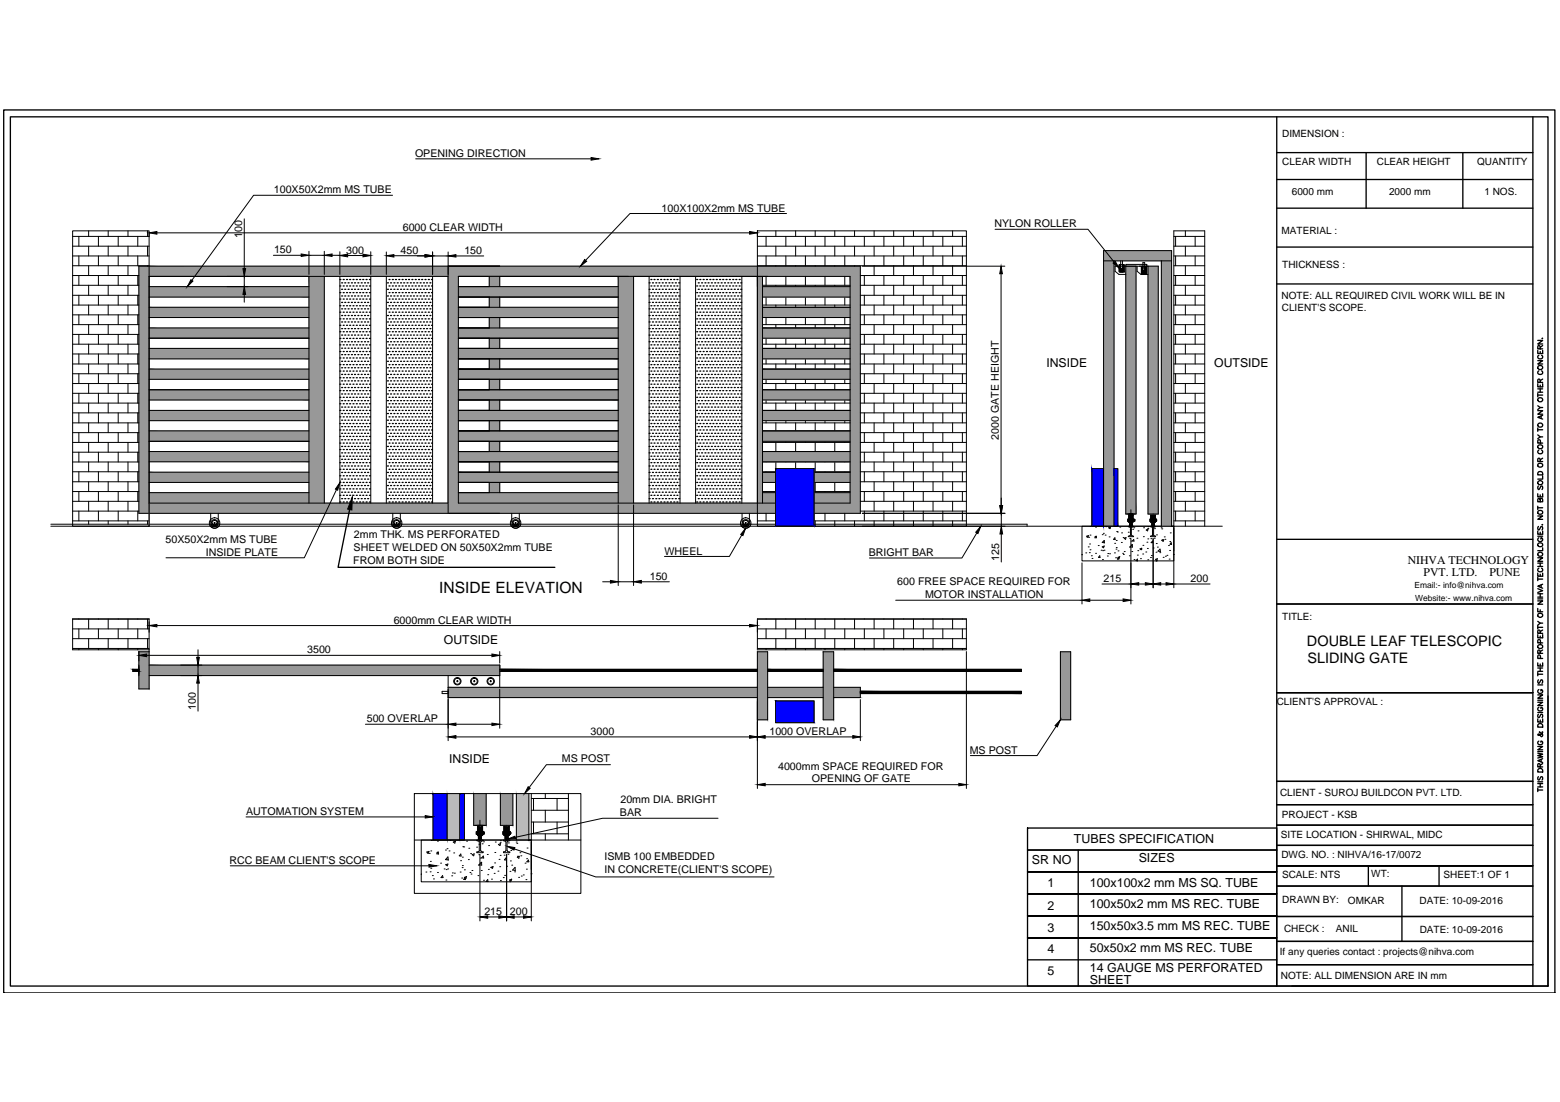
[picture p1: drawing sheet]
<svg xmlns="http://www.w3.org/2000/svg" width="297mm" height="210mm" viewBox="0 0 297 210" stroke-linecap="round" stroke-linejoin="round" font-family="sans-serif">
<defs><g id="words">
<text font-size="3" x="83.6" y="113">INSIDE ELEVATION</text>
<g font-size="2.8">
<text x="248.9" y="123">DOUBLE LEAF TELESCOPIC</text>
<text x="248.9" y="126.4">SLIDING GATE</text>
</g>
<g font-size="2.4">
<text x="204.5" y="160.6">TUBES SPECIFICATION</text>
<text x="196.5" y="164.5">SR NO</text>
<text x="216.8" y="164.2">SIZES</text>
<text x="199.5" y="168.9">1</text>
<text x="199.5" y="173.3">2</text>
<text x="207.5" y="168.9">100x100x2 mm MS SQ. TUBE</text>
<text x="207.5" y="172.9">100x50x2 mm MS REC. TUBE</text>
<text x="199.5" y="177.6">3</text>
<text x="207.5" y="177.2">150x50x3.5 mm MS REC. TUBE</text>
<text x="199.5" y="181.6">4</text>
<text x="199.5" y="185.8">5</text>
<text x="207.5" y="181.4">50x50x2 mm MS REC. TUBE</text>
<text x="207.5" y="185.2">14 GAUGE MS PERFORATED</text>
<text x="207.5" y="187.5">SHEET</text>
</g>
<g font-size="2.3">
<text x="199.2" y="69.9">INSIDE</text>
<text x="231.2" y="69.9">OUTSIDE</text>
<text x="84.5" y="122.7">OUTSIDE</text>
<text x="85.5" y="145.4">INSIDE</text>
</g>
<g font-size="2.2">
<text x="268" y="107.3">NIHVA TECHNOLOGY</text>
<text x="271.1" y="109.7">PVT. LTD.</text>
<text x="283.6" y="109.7">PUNE</text>
</g>
<g font-size="2">
<text x="79" y="29.8">OPENING DIRECTION</text>
<text x="52.1" y="36.8">100X50X2mm MS TUBE</text>
<text x="126" y="40.3">100X100X2mm MS TUBE</text>
<text x="46.1" y="45.4" transform="rotate(-90 46.1 45.4)">100</text>
<text x="76.7" y="44">6000 CLEAR WIDTH</text>
<text x="189.3" y="43.3">NYLON ROLLER</text>
<text x="52.2" y="48.2">150</text>
<text x="65.9" y="48.3">300</text>
<text x="76.3" y="48.3">450</text>
<text x="88.4" y="48.3">150</text>
<text x="190.2" y="83.8" transform="rotate(-90 190.2 83.8)">2000 GATE HEIGHT</text>
<text x="31.5" y="103.4">50X50X2mm MS TUBE</text>
<text x="39.2" y="105.8">INSIDE PLATE</text>
<text x="67.3" y="107.4">FROM BOTH SIDE</text>
<text x="67.3" y="104.9">SHEET WELDED ON 50X50X2mm TUBE</text>
<text x="67.4" y="102.5">2mm THK. MS PERFORATED</text>
<text x="126.5" y="105.6">WHEEL</text>
<text x="165.4" y="105.9">BRIGHT BAR</text>
<text x="190.3" y="106.9" transform="rotate(-90 190.3 106.9)">125</text>
<text x="123.7" y="110.4">150</text>
<text x="170.8" y="111.4">600 FREE SPACE REQUIRED FOR</text>
<text x="176.1" y="113.9">MOTOR INSTALLATION</text>
<text x="210.1" y="110.8">215</text>
<text x="226.7" y="110.8">200</text>
<text x="75" y="118.8">6000mm CLEAR WIDTH</text>
<text x="58.5" y="124.4">3500</text>
<text x="37.3" y="135.3" transform="rotate(-90 37.3 135.3)">100</text>
<text x="69.8" y="137.6">500 OVERLAP</text>
<text x="112.5" y="139.9">3000</text>
<text x="146.5" y="139.9">1000 OVERLAP</text>
<text x="184.6" y="143.5">MS POST</text>
<text x="107" y="145.2">MS POST</text>
<text x="148.2" y="146.6">4000mm SPACE REQUIRED FOR</text>
<text x="154.6" y="149">OPENING OF GATE</text>
<text x="46.8" y="155.2">AUTOMATION SYSTEM</text>
<text x="118.1" y="155.5">BAR</text>
<text x="118.1" y="153">20mm DIA. BRIGHT</text>
<text x="43.7" y="164.5">RCC BEAM CLIENT'S SCOPE</text>
<text x="115.1" y="163.8">ISMB 100 EMBEDDED</text>
<text x="115.1" y="166.2">IN CONCRETE(CLIENT'S SCOPE)</text>
<text x="92.2" y="174.3">215</text>
<text x="97.1" y="174.3">200</text>
</g>
<g font-size="1.9">
<text x="244.2" y="26.1">DIMENSION :</text>
<text x="244.2" y="31.4">CLEAR WIDTH</text>
<text x="262.2" y="31.4">CLEAR HEIGHT</text>
<text x="281.2" y="31.4">QUANTITY</text>
<text x="246" y="37.1">6000 mm</text>
<text x="264.5" y="37.1">2000 mm</text>
<text x="282.6" y="37.1">1 NOS.</text>
<text x="244" y="44.5">MATERIAL :</text>
<text x="244.2" y="51">THICKNESS :</text>
<text x="244" y="57">NOTE: ALL REQUIRED CIVIL WORK WILL BE IN</text>
<text x="244.1" y="59.3">CLIENT'S SCOPE.</text>
<text x="244.2" y="118.2">TITLE:</text>
<text x="243.1" y="134.3">CLIENT'S APPROVAL :</text>
<text x="243.7" y="151.7">CLIENT - SUROJ BUILDCON PVT. LTD.</text>
<text x="244.1" y="155.8">PROJECT - KSB</text>
<text x="243.9" y="159.6">SITE LOCATION - SHIRWAL, MIDC</text>
<text x="244" y="163.4">DWG. NO. : NIHVA/16-17/0072</text>
<text x="244.1" y="167.2">SCALE: NTS</text>
<text x="261.1" y="167.1">WT:</text>
<text x="274.9" y="167.2">SHEET:1 OF 1</text>
<text x="244.2" y="172.1">DRAWN BY:</text>
<text x="256.7" y="172.2">OMKAR</text>
<text x="270.3" y="172.2">DATE: 10-09-2016</text>
<text x="244.5" y="177.5">CHECK :</text>
<text x="254.4" y="177.6">ANIL</text>
<text x="270.3" y="177.7">DATE: 10-09-2016</text>
<text x="243.7" y="181.9">If any queries contact : projects@nihva.com</text>
<text x="243.9" y="186.5">NOTE: ALL DIMENSION ARE IN mm</text>
</g>
<g font-size="1.6">
<text x="269.3" y="112.1">Email:- info@nihva.com</text>
<text x="269.4" y="114.4">Website:- www.nihva.com</text>
</g>
</g></defs>
<!-- layer: 0 -->
<g fill="none" stroke="#000" stroke-width=".25">
<path d="M.7 20.9h295.4v168.2h-295.4zM2 22.3h292.8v165.5h-292.8zM243.1 22.3v165.5h48.8v-165.5M243.1 29.1h48.8M243.1 39.7h48.8M243.1 34.2h48.8M260.1 29.1v10.6M278.5 29.1v10.6M64.7 59.5h.1M64.7 58.2h.1M64.7 57h.1M64.7 55.7h.1"/>
<path d="M64.7 54.5h.1M64.7 53.2h.1M65.1 58.8h.1M65.1 57.6h.1M65.1 56.4h.1M65.1 55.1h.1M65.1 53.9h.1M65.3 59.5h.1M65.3 58.2h.1M65.3 57h.1M65.3 55.7h.1M65.3 54.5h.1"/>
<path d="M65.3 53.2h.1M65.6 58.8h.1M65.6 57.6h.1M65.6 56.4h.1M65.6 55.1h.1M65.6 53.9h.1M66 59.5h.1M66 58.2h.1M66 57h.1M66 55.7h.1M66 54.5h.1M66 53.2h.1"/>
<path d="M66.3 58.8h.1M66.3 57.6h.1M66.3 56.4h.1M66.3 55.1h.1M66.3 53.9h.1M66.6 59.5h.1M66.6 58.2h.1M66.6 57h.1M66.6 55.7h.1M66.6 54.5h.1M66.6 53.2h.1M66.9 58.8h.1"/>
<path d="M66.9 57.6h.1M66.9 56.4h.1M66.9 55.1h.1M66.9 53.9h.1M67.2 59.5h.1M67.2 58.2h.1M67.2 57h.1M67.2 55.7h.1M67.2 54.5h.1M67.2 53.2h.1M67.5 58.8h.1M67.5 57.6h.1"/>
<path d="M67.5 56.4h.1M67.5 55.1h.1M67.5 53.9h.1M67.8 59.5h.1M67.8 58.2h.1M67.8 57h.1M67.8 55.7h.1M67.8 54.5h.1M67.8 53.2h.1M68.1 58.8h.1M68.1 57.6h.1M68.1 56.4h.1"/>
<path d="M68.1 55.1h.1M68.1 53.9h.1M68.5 59.5h.1M68.5 58.2h.1M68.5 57h.1M68.5 55.7h.1M68.5 54.5h.1M68.5 53.2h.1M68.8 58.8h.1M68.8 57.6h.1M68.8 56.4h.1M68.8 55.1h.1"/>
<path d="M68.8 53.9h.1M69.1 59.5h.1M69.1 58.2h.1M69.1 57h.1M69.1 55.7h.1M69.1 54.5h.1M69.1 53.2h.1M69.4 58.8h.1M69.4 57.6h.1M69.4 56.4h.1M69.4 55.1h.1M69.4 53.9h.1"/>
<path d="M69.7 59.5h.1M69.7 58.2h.1M69.7 57h.1M69.7 55.7h.1M69.7 54.5h.1M69.7 53.2h.1M70 58.8h.1M70 57.6h.1M70 56.4h.1M70 55.1h.1M70 53.9h.1M70.3 59.5h.1"/>
<path d="M70.3 58.2h.1M70.3 57h.1M70.3 55.7h.1M70.3 54.5h.1M70.3 53.2h.1M73.8 58.8h.1M73.8 57.6h.1M73.8 56.4h.1M73.8 55.1h.1M73.8 53.9h.1M74.1 59.5h.1M74.1 58.2h.1"/>
<path d="M74.1 57h.1M74.1 55.7h.1M74.1 54.5h.1M74.1 53.2h.1M74.4 58.8h.1M74.4 57.6h.1M74.4 56.4h.1M74.4 55.1h.1M74.4 53.9h.1M74.7 59.5h.1M74.7 58.2h.1M74.7 57h.1"/>
<path d="M74.7 55.7h.1M74.7 54.5h.1M74.7 53.2h.1M75 58.8h.1M75 57.6h.1M75 56.4h.1M75 55.1h.1M75 53.9h.1M75.3 59.5h.1M75.3 58.2h.1M75.3 57h.1M75.3 55.7h.1"/>
<path d="M75.3 54.5h.1M75.3 53.2h.1M75.6 58.8h.1M75.6 57.6h.1M75.6 56.4h.1M75.6 55.1h.1M75.6 53.9h.1M75.9 59.5h.1M75.9 58.2h.1M75.9 57h.1M75.9 55.7h.1M75.9 54.5h.1"/>
<path d="M75.9 53.2h.1M76.3 58.8h.1M76.3 57.6h.1M76.3 56.4h.1M76.3 55.1h.1M76.3 53.9h.1M76.6 59.5h.1M76.6 58.2h.1M76.6 57h.1M76.6 55.7h.1M76.6 54.5h.1M76.6 53.2h.1"/>
<path d="M76.9 58.8h.1M76.9 57.6h.1M76.9 56.4h.1M76.9 55.1h.1M76.9 53.9h.1M77.2 59.5h.1M77.2 58.2h.1M77.2 57h.1M77.2 55.7h.1M77.2 54.5h.1M77.2 53.2h.1M77.5 58.8h.1"/>
<path d="M77.5 57.6h.1M77.5 56.4h.1M77.5 55.1h.1M77.5 53.9h.1M77.8 59.5h.1M77.8 58.2h.1M77.8 57h.1M77.8 55.7h.1M77.8 54.5h.1M77.8 53.2h.1M78.1 58.8h.1M78.1 57.6h.1"/>
<path d="M78.1 56.4h.1M78.1 55.1h.1M78.1 53.9h.1M78.4 59.5h.1M78.4 58.2h.1M78.4 57h.1M78.4 55.7h.1M78.4 54.5h.1M78.4 53.2h.1M78.7 58.8h.1M78.7 57.6h.1M78.7 56.4h.1"/>
<path d="M78.7 55.1h.1M78.7 53.9h.1M79.1 59.5h.1M79.1 58.2h.1M79.1 57h.1M79.1 55.7h.1M79.1 54.5h.1M79.1 53.2h.1M79.4 58.8h.1M79.4 57.6h.1M79.4 56.4h.1M79.4 55.1h.1"/>
<path d="M79.4 53.9h.1M79.7 59.5h.1M79.7 58.2h.1M79.7 57h.1M79.7 55.7h.1M79.7 54.5h.1M79.7 53.2h.1M80 58.8h.1M80 57.6h.1M80 56.4h.1M80 55.1h.1M80 53.9h.1"/>
<path d="M80.3 59.5h.1M80.3 58.2h.1M80.3 57h.1M80.3 55.7h.1M80.3 54.5h.1M80.3 53.2h.1M80.6 58.8h.1M80.6 57.6h.1M80.6 56.4h.1M80.6 55.1h.1M80.6 53.9h.1M80.9 58.2h.1"/>
<path d="M80.9 57h.1M80.9 55.7h.1M80.9 54.5h.1M80.9 53.2h.1M80.9 59.5h.1M81.2 58.8h.1M81.2 57.6h.1M81.2 56.4h.1M81.2 55.1h.1M81.2 53.9h.1M81.6 58.2h.1M81.6 57h.1"/>
<path d="M81.6 55.7h.1M81.6 54.5h.1M81.6 53.2h.1M81.6 59.5h.1M81.9 58.8h.1M81.9 57.6h.1M81.9 56.4h.1M81.9 55.1h.1M81.9 53.9h.1M82.2 58.2h.1M82.2 57h.1M82.2 55.7h.1"/>
<path d="M82.2 54.5h.1M82.2 53.2h.1M82.2 59.5h.1M123.6 58.8h.1M123.6 57.6h.1M123.6 56.4h.1M123.6 55.1h.1M123.6 53.9h.1M123.9 59.5h.1M123.9 58.2h.1M123.9 57h.1M123.9 55.7h.1"/>
<path d="M123.9 54.5h.1M123.9 53.2h.1M124.2 58.8h.1M124.2 57.6h.1M124.2 56.4h.1M124.2 55.1h.1M124.2 53.9h.1M124.5 59.5h.1M124.5 58.2h.1M124.5 57h.1M124.5 55.7h.1M124.5 54.5h.1"/>
<path d="M124.5 53.2h.1M124.9 58.8h.1M124.9 57.6h.1M124.9 56.4h.1M124.9 55.1h.1M124.9 53.9h.1M125.2 59.5h.1M125.2 58.2h.1M125.2 57h.1M125.2 55.7h.1M125.2 54.5h.1M125.2 53.2h.1"/>
<path d="M125.5 58.8h.1M125.5 57.6h.1M125.5 56.4h.1M125.5 55.1h.1M125.5 53.9h.1M125.8 59.5h.1M125.8 58.2h.1M125.8 57h.1M125.8 55.7h.1M125.8 54.5h.1M125.8 53.2h.1M126.1 58.8h.1"/>
<path d="M126.1 57.6h.1M126.1 56.4h.1M126.1 55.1h.1M126.1 53.9h.1M126.4 59.5h.1M126.4 58.2h.1M126.4 57h.1M126.4 55.7h.1M126.4 54.5h.1M126.4 53.2h.1M126.7 58.8h.1M126.7 57.6h.1"/>
<path d="M126.7 56.4h.1M126.7 55.1h.1M126.7 53.9h.1M127 59.5h.1M127 58.2h.1M127 57h.1M127 55.7h.1M127 54.5h.1M127 53.2h.1M127.4 58.8h.1M127.4 57.6h.1M127.4 56.4h.1"/>
<path d="M127.4 55.1h.1M127.4 53.9h.1M127.7 59.5h.1M127.7 58.2h.1M127.7 57h.1M127.7 55.7h.1M127.7 54.5h.1M127.7 53.2h.1M128 58.8h.1M128 57.6h.1M128 56.4h.1M128 55.1h.1"/>
<path d="M128 53.9h.1M128.3 59.5h.1M128.3 58.2h.1M128.3 57h.1M128.3 55.7h.1M128.3 54.5h.1M128.3 53.2h.1M128.6 58.8h.1M128.6 57.6h.1M128.6 56.4h.1M128.6 55.1h.1M128.6 53.9h.1"/>
<path d="M128.9 59.5h.1M128.9 58.2h.1M128.9 57h.1M128.9 55.7h.1M128.9 54.5h.1M128.9 53.2h.1M129.2 58.8h.1M129.2 57.6h.1M129.2 56.4h.1M129.2 55.1h.1M129.2 53.9h.1M132.7 59.5h.1"/>
<path d="M132.7 58.2h.1M132.7 57h.1M132.7 55.7h.1M132.7 54.5h.1M132.7 53.2h.1M133 58.8h.1M133 57.6h.1M133 56.4h.1M133 55.1h.1M133 53.9h.1M133.3 59.5h.1M133.3 58.2h.1"/>
<path d="M133.3 57h.1M133.3 55.7h.1M133.3 54.5h.1M133.3 53.2h.1M133.6 58.8h.1M133.6 57.6h.1M133.6 56.4h.1M133.6 55.1h.1M133.6 53.9h.1M133.9 59.5h.1M133.9 58.2h.1M133.9 57h.1"/>
<path d="M133.9 55.7h.1M133.9 54.5h.1M133.9 53.2h.1M134.2 58.8h.1M134.2 57.6h.1M134.2 56.4h.1M134.2 55.1h.1M134.2 53.9h.1M134.5 59.5h.1M134.5 58.2h.1M134.5 57h.1M134.5 55.7h.1"/>
<path d="M134.5 54.5h.1M134.5 53.2h.1M134.8 58.8h.1M134.8 57.6h.1M134.8 56.4h.1M134.8 55.1h.1M134.8 53.9h.1M135.2 59.5h.1M135.2 58.2h.1M135.2 57h.1M135.2 55.7h.1M135.2 54.5h.1"/>
<path d="M135.2 53.2h.1M135.5 58.8h.1M135.5 57.6h.1M135.5 56.4h.1M135.5 55.1h.1M135.5 53.9h.1M135.7 59.5h.1M135.7 58.2h.1M135.7 57h.1M135.7 55.7h.1M135.7 54.5h.1M135.7 53.2h.1"/>
<path d="M136.1 58.8h.1M136.1 57.6h.1M136.1 56.4h.1M136.1 55.1h.1M136.1 53.9h.1M136.4 59.5h.1M136.4 58.2h.1M136.4 57h.1M136.4 55.7h.1M136.4 54.5h.1M136.4 53.2h.1M136.7 58.8h.1"/>
<path d="M136.7 57.6h.1M136.7 56.4h.1M136.7 55.1h.1M136.7 53.9h.1M137 59.5h.1M137 58.2h.1M137 57h.1M137 55.7h.1M137 54.5h.1M137 53.2h.1M137.3 58.8h.1M137.3 57.6h.1"/>
<path d="M137.3 56.4h.1M137.3 55.1h.1M137.3 53.9h.1M137.6 59.5h.1M137.6 58.2h.1M137.6 57h.1M137.6 55.7h.1M137.6 54.5h.1M137.6 53.2h.1M138 58.8h.1M138 57.6h.1M138 56.4h.1"/>
<path d="M138 55.1h.1M138 53.9h.1M138.2 59.5h.1M138.2 58.2h.1M138.2 57h.1M138.2 55.7h.1M138.2 54.5h.1M138.2 53.2h.1M138.6 58.8h.1M138.6 57.6h.1M138.6 56.4h.1M138.6 55.1h.1"/>
<path d="M138.6 53.9h.1M138.9 59.5h.1M138.9 58.2h.1M138.9 57h.1M138.9 55.7h.1M138.9 54.5h.1M138.9 53.2h.1M139.2 58.8h.1M139.2 57.6h.1M139.2 56.4h.1M139.2 55.1h.1M139.2 53.9h.1"/>
<path d="M139.5 59.5h.1M139.5 58.2h.1M139.5 57h.1M139.5 55.7h.1M139.5 54.5h.1M139.5 53.2h.1M139.8 58.8h.1M139.8 57.6h.1M139.8 56.4h.1M139.8 55.1h.1M139.8 53.9h.1M140.1 58.2h.1"/>
<path d="M140.1 57h.1M140.1 55.7h.1M140.1 54.5h.1M140.1 53.2h.1M140.1 59.5h.1M140.4 58.8h.1M140.4 57.6h.1M140.4 56.4h.1M140.4 55.1h.1M140.4 53.9h.1M140.7 58.2h.1M140.7 57h.1"/>
<path d="M140.7 55.7h.1M140.7 54.5h.1M140.7 53.2h.1M140.7 59.5h.1M141 58.8h.1M141 57.6h.1M141 56.4h.1M141 55.1h.1M141 53.9h.1M243.1 47.1h48.8M243.1 54.1h48.8M64.7 65.7h.1"/>
<path d="M64.7 64.5h.1M64.7 63.2h.1M64.7 62h.1M64.7 60.7h.1M64.7 73.2h.1M64.7 72h.1M64.7 70.7h.1M64.7 69.5h.1M64.7 68.2h.1M64.7 67h.1M64.7 79.4h.1M64.7 78.2h.1"/>
<path d="M64.7 76.9h.1M64.7 75.7h.1M64.7 74.4h.1M65.1 66.3h.1M65.1 65.1h.1M65.1 63.8h.1M65.1 62.6h.1M65.1 61.3h.1M65.1 60.1h.1M65.1 72.5h.1M65.1 71.3h.1M65.1 70h.1"/>
<path d="M65.1 68.8h.1M65.1 67.5h.1M65.1 78.8h.1M65.1 77.5h.1M65.1 76.3h.1M65.1 75h.1M65.1 73.8h.1M65.3 65.7h.1M65.3 64.5h.1M65.3 63.2h.1M65.3 62h.1M65.3 60.7h.1"/>
<path d="M65.3 73.2h.1M65.3 72h.1M65.3 70.7h.1M65.3 69.5h.1M65.3 68.2h.1M65.3 67h.1M65.3 79.4h.1M65.3 78.2h.1M65.3 76.9h.1M65.3 75.7h.1M65.3 74.4h.1M65.6 66.3h.1"/>
<path d="M65.6 65.1h.1M65.6 63.8h.1M65.6 62.6h.1M65.6 61.3h.1M65.6 60.1h.1M65.6 72.5h.1M65.6 71.3h.1M65.6 70h.1M65.6 68.8h.1M65.6 67.5h.1M65.6 78.8h.1M65.6 77.5h.1"/>
<path d="M65.6 76.3h.1M65.6 75h.1M65.6 73.8h.1M66 65.7h.1M66 64.5h.1M66 63.2h.1M66 62h.1M66 60.7h.1M66 73.2h.1M66 72h.1M66 70.7h.1M66 69.5h.1"/>
<path d="M66 68.2h.1M66 67h.1M66 79.4h.1M66 78.2h.1M66 76.9h.1M66 75.7h.1M66 74.4h.1M66.3 66.3h.1M66.3 65.1h.1M66.3 63.8h.1M66.3 62.6h.1M66.3 61.3h.1"/>
<path d="M66.3 60.1h.1M66.3 72.5h.1M66.3 71.3h.1M66.3 70h.1M66.3 68.8h.1M66.3 67.5h.1M66.3 78.8h.1M66.3 77.5h.1M66.3 76.3h.1M66.3 75h.1M66.3 73.8h.1M66.6 65.7h.1"/>
<path d="M66.6 64.5h.1M66.6 63.2h.1M66.6 62h.1M66.6 60.7h.1M66.6 73.2h.1M66.6 72h.1M66.6 70.7h.1M66.6 69.5h.1M66.6 68.2h.1M66.6 67h.1M66.6 79.4h.1M66.6 78.2h.1"/>
<path d="M66.6 76.9h.1M66.6 75.7h.1M66.6 74.4h.1M66.9 66.3h.1M66.9 65.1h.1M66.9 63.8h.1M66.9 62.6h.1M66.9 61.3h.1M66.9 60.1h.1M66.9 72.5h.1M66.9 71.3h.1M66.9 70h.1"/>
<path d="M66.9 68.8h.1M66.9 67.5h.1M66.9 78.8h.1M66.9 77.5h.1M66.9 76.3h.1M66.9 75h.1M66.9 73.8h.1M67.2 65.7h.1M67.2 64.5h.1M67.2 63.2h.1M67.2 62h.1M67.2 60.7h.1"/>
<path d="M67.2 73.2h.1M67.2 72h.1M67.2 70.7h.1M67.2 69.5h.1M67.2 68.2h.1M67.2 67h.1M67.2 79.4h.1M67.2 78.2h.1M67.2 76.9h.1M67.2 75.7h.1M67.2 74.4h.1M67.5 66.3h.1"/>
<path d="M67.5 65.1h.1M67.5 63.8h.1M67.5 62.6h.1M67.5 61.3h.1M67.5 60.1h.1M67.5 72.5h.1M67.5 71.3h.1M67.5 70h.1M67.5 68.8h.1M67.5 67.5h.1M67.5 78.8h.1M67.5 77.5h.1"/>
<path d="M67.5 76.3h.1M67.5 75h.1M67.5 73.8h.1M67.8 65.7h.1M67.8 64.5h.1M67.8 63.2h.1M67.8 62h.1M67.8 60.7h.1M67.8 73.2h.1M67.8 72h.1M67.8 70.7h.1M67.8 69.5h.1"/>
<path d="M67.8 68.2h.1M67.8 67h.1M67.8 79.4h.1M67.8 78.2h.1M67.8 76.9h.1M67.8 75.7h.1M67.8 74.4h.1M68.1 66.3h.1M68.1 65.1h.1M68.1 63.8h.1M68.1 62.6h.1M68.1 61.3h.1"/>
<path d="M68.1 60.1h.1M68.1 72.5h.1M68.1 71.3h.1M68.1 70h.1M68.1 68.8h.1M68.1 67.5h.1M68.1 78.8h.1M68.1 77.5h.1M68.1 76.3h.1M68.1 75h.1M68.1 73.8h.1M68.5 65.7h.1"/>
<path d="M68.5 64.5h.1M68.5 63.2h.1M68.5 62h.1M68.5 60.7h.1M68.5 73.2h.1M68.5 72h.1M68.5 70.7h.1M68.5 69.5h.1M68.5 68.2h.1M68.5 67h.1M68.5 79.4h.1M68.5 78.2h.1"/>
<path d="M68.5 76.9h.1M68.5 75.7h.1M68.5 74.4h.1M68.8 66.3h.1M68.8 65.1h.1M68.8 63.8h.1M68.8 62.6h.1M68.8 61.3h.1M68.8 60.1h.1M68.8 72.5h.1M68.8 71.3h.1M68.8 70h.1"/>
<path d="M68.8 68.8h.1M68.8 67.5h.1M68.8 78.8h.1M68.8 77.5h.1M68.8 76.3h.1M68.8 75h.1M68.8 73.8h.1M69.1 65.7h.1M69.1 64.5h.1M69.1 63.2h.1M69.1 62h.1M69.1 60.7h.1"/>
<path d="M69.1 73.2h.1M69.1 72h.1M69.1 70.7h.1M69.1 69.5h.1M69.1 68.2h.1M69.1 67h.1M69.1 79.4h.1M69.1 78.2h.1M69.1 76.9h.1M69.1 75.7h.1M69.1 74.4h.1M69.4 66.3h.1"/>
<path d="M69.4 65.1h.1M69.4 63.8h.1M69.4 62.6h.1M69.4 61.3h.1M69.4 60.1h.1M69.4 72.5h.1M69.4 71.3h.1M69.4 70h.1M69.4 68.8h.1M69.4 67.5h.1M69.4 78.8h.1M69.4 77.5h.1"/>
<path d="M69.4 76.3h.1M69.4 75h.1M69.4 73.8h.1M69.7 65.7h.1M69.7 64.5h.1M69.7 63.2h.1M69.7 62h.1M69.7 60.7h.1M69.7 73.2h.1M69.7 72h.1M69.7 70.7h.1M69.7 69.5h.1"/>
<path d="M69.7 68.2h.1M69.7 67h.1M69.7 79.4h.1M69.7 78.2h.1M69.7 76.9h.1M69.7 75.7h.1M69.7 74.4h.1M70 66.3h.1M70 65.1h.1M70 63.8h.1M70 62.6h.1M70 61.3h.1"/>
<path d="M70 60.1h.1M70 72.5h.1M70 71.3h.1M70 70h.1M70 68.8h.1M70 67.5h.1M70 78.8h.1M70 77.5h.1M70 76.3h.1M70 75h.1M70 73.8h.1M70.3 65.7h.1"/>
<path d="M70.3 64.5h.1M70.3 63.2h.1M70.3 62h.1M70.3 60.7h.1M70.3 73.2h.1M70.3 72h.1M70.3 70.7h.1M70.3 69.5h.1M70.3 68.2h.1M70.3 67h.1M70.3 79.4h.1M70.3 78.2h.1"/>
<path d="M70.3 76.9h.1M70.3 75.7h.1M70.3 74.4h.1M73.8 66.3h.1M73.8 65.1h.1M73.8 63.8h.1M73.8 62.6h.1M73.8 61.3h.1M73.8 60.1h.1M73.8 72.5h.1M73.8 71.3h.1M73.8 70h.1"/>
<path d="M73.8 68.8h.1M73.8 67.5h.1M73.8 78.8h.1M73.8 77.5h.1M73.8 76.3h.1M73.8 75h.1M73.8 73.8h.1M74.1 65.7h.1M74.1 64.5h.1M74.1 63.2h.1M74.1 62h.1M74.1 60.7h.1"/>
<path d="M74.1 73.2h.1M74.1 72h.1M74.1 70.7h.1M74.1 69.5h.1M74.1 68.2h.1M74.1 67h.1M74.1 79.4h.1M74.1 78.2h.1M74.1 76.9h.1M74.1 75.7h.1M74.1 74.4h.1M74.4 66.3h.1"/>
<path d="M74.4 65.1h.1M74.4 63.8h.1M74.4 62.6h.1M74.4 61.3h.1M74.4 60.1h.1M74.4 72.5h.1M74.4 71.3h.1M74.4 70h.1M74.4 68.8h.1M74.4 67.5h.1M74.4 78.8h.1M74.4 77.5h.1"/>
<path d="M74.4 76.3h.1M74.4 75h.1M74.4 73.8h.1M74.7 65.7h.1M74.7 64.5h.1M74.7 63.2h.1M74.7 62h.1M74.7 60.7h.1M74.7 73.2h.1M74.7 72h.1M74.7 70.7h.1M74.7 69.5h.1"/>
<path d="M74.7 68.2h.1M74.7 67h.1M74.7 79.4h.1M74.7 78.2h.1M74.7 76.9h.1M74.7 75.7h.1M74.7 74.4h.1M75 66.3h.1M75 65.1h.1M75 63.8h.1M75 62.6h.1M75 61.3h.1"/>
<path d="M75 60.1h.1M75 72.5h.1M75 71.3h.1M75 70h.1M75 68.8h.1M75 67.5h.1M75 78.8h.1M75 77.5h.1M75 76.3h.1M75 75h.1M75 73.8h.1M75.3 65.7h.1"/>
<path d="M75.3 64.5h.1M75.3 63.2h.1M75.3 62h.1M75.3 60.7h.1M75.3 73.2h.1M75.3 72h.1M75.3 70.7h.1M75.3 69.5h.1M75.3 68.2h.1M75.3 67h.1M75.3 79.4h.1M75.3 78.2h.1"/>
<path d="M75.3 76.9h.1M75.3 75.7h.1M75.3 74.4h.1M75.6 66.3h.1M75.6 65.1h.1M75.6 63.8h.1M75.6 62.6h.1M75.6 61.3h.1M75.6 60.1h.1M75.6 72.5h.1M75.6 71.3h.1M75.6 70h.1"/>
<path d="M75.6 68.8h.1M75.6 67.5h.1M75.6 78.8h.1M75.6 77.5h.1M75.6 76.3h.1M75.6 75h.1M75.6 73.8h.1M75.9 65.7h.1M75.9 64.5h.1M75.9 63.2h.1M75.9 62h.1M75.9 60.7h.1"/>
<path d="M75.9 73.2h.1M75.9 72h.1M75.9 70.7h.1M75.9 69.5h.1M75.9 68.2h.1M75.9 67h.1M75.9 79.4h.1M75.9 78.2h.1M75.9 76.9h.1M75.9 75.7h.1M75.9 74.4h.1M76.3 66.3h.1"/>
<path d="M76.3 65.1h.1M76.3 63.8h.1M76.3 62.6h.1M76.3 61.3h.1M76.3 60.1h.1M76.3 72.5h.1M76.3 71.3h.1M76.3 70h.1M76.3 68.8h.1M76.3 67.5h.1M76.3 78.8h.1M76.3 77.5h.1"/>
<path d="M76.3 76.3h.1M76.3 75h.1M76.3 73.8h.1M76.6 65.7h.1M76.6 64.5h.1M76.6 63.2h.1M76.6 62h.1M76.6 60.7h.1M76.6 73.2h.1M76.6 72h.1M76.6 70.7h.1M76.6 69.5h.1"/>
<path d="M76.6 68.2h.1M76.6 67h.1M76.6 79.4h.1M76.6 78.2h.1M76.6 76.9h.1M76.6 75.7h.1M76.6 74.4h.1M76.9 66.3h.1M76.9 65.1h.1M76.9 63.8h.1M76.9 62.6h.1M76.9 61.3h.1"/>
<path d="M76.9 60.1h.1M76.9 72.5h.1M76.9 71.3h.1M76.9 70h.1M76.9 68.8h.1M76.9 67.5h.1M76.9 78.8h.1M76.9 77.5h.1M76.9 76.3h.1M76.9 75h.1M76.9 73.8h.1M77.2 65.7h.1"/>
<path d="M77.2 64.5h.1M77.2 63.2h.1M77.2 62h.1M77.2 60.7h.1M77.2 73.2h.1M77.2 72h.1M77.2 70.7h.1M77.2 69.5h.1M77.2 68.2h.1M77.2 67h.1M77.2 79.4h.1M77.2 78.2h.1"/>
<path d="M77.2 76.9h.1M77.2 75.7h.1M77.2 74.4h.1M77.5 66.3h.1M77.5 65.1h.1M77.5 63.8h.1M77.5 62.6h.1M77.5 61.3h.1M77.5 60.1h.1M77.5 72.5h.1M77.5 71.3h.1M77.5 70h.1"/>
<path d="M77.5 68.8h.1M77.5 67.5h.1M77.5 78.8h.1M77.5 77.5h.1M77.5 76.3h.1M77.5 75h.1M77.5 73.8h.1M77.8 65.7h.1M77.8 64.5h.1M77.8 63.2h.1M77.8 62h.1M77.8 60.7h.1"/>
<path d="M77.8 72h.1M77.8 70.7h.1M77.8 69.5h.1M77.8 68.2h.1M77.8 67h.1M77.8 79.4h.1M77.8 78.2h.1M77.8 76.9h.1M77.8 75.7h.1M77.8 74.4h.1M77.8 73.2h.1M78.1 66.3h.1"/>
<path d="M78.1 65.1h.1M78.1 63.8h.1M78.1 62.6h.1M78.1 61.3h.1M78.1 60.1h.1M78.1 72.5h.1M78.1 71.3h.1M78.1 70h.1M78.1 68.8h.1M78.1 67.5h.1M78.1 78.8h.1M78.1 77.5h.1"/>
<path d="M78.1 76.3h.1M78.1 75h.1M78.1 73.8h.1M78.4 65.7h.1M78.4 64.5h.1M78.4 63.2h.1M78.4 62h.1M78.4 60.7h.1M78.4 72h.1M78.4 70.7h.1M78.4 69.5h.1M78.4 68.2h.1"/>
<path d="M78.4 67h.1M78.4 79.4h.1M78.4 78.2h.1M78.4 76.9h.1M78.4 75.7h.1M78.4 74.4h.1M78.4 73.2h.1M78.7 66.3h.1M78.7 65.1h.1M78.7 63.8h.1M78.7 62.6h.1M78.7 61.3h.1"/>
<path d="M78.7 60.1h.1M78.7 72.5h.1M78.7 71.3h.1M78.7 70h.1M78.7 68.8h.1M78.7 67.5h.1M78.7 78.8h.1M78.7 77.5h.1M78.7 76.3h.1M78.7 75h.1M78.7 73.8h.1M79.1 65.7h.1"/>
<path d="M79.1 64.5h.1M79.1 63.2h.1M79.1 62h.1M79.1 60.7h.1M79.1 72h.1M79.1 70.7h.1M79.1 69.5h.1M79.1 68.2h.1M79.1 67h.1M79.1 79.4h.1M79.1 78.2h.1M79.1 76.9h.1"/>
<path d="M79.1 75.7h.1M79.1 74.4h.1M79.1 73.2h.1M79.4 65.1h.1M79.4 63.8h.1M79.4 62.6h.1M79.4 61.3h.1M79.4 60.1h.1M79.4 72.5h.1M79.4 71.3h.1M79.4 70h.1M79.4 68.8h.1"/>
<path d="M79.4 67.5h.1M79.4 66.3h.1M79.4 78.8h.1M79.4 77.5h.1M79.4 76.3h.1M79.4 75h.1M79.4 73.8h.1M79.7 65.7h.1M79.7 64.5h.1M79.7 63.2h.1M79.7 62h.1M79.7 60.7h.1"/>
<path d="M79.7 72h.1M79.7 70.7h.1M79.7 69.5h.1M79.7 68.2h.1M79.7 67h.1M79.7 79.4h.1M79.7 78.2h.1M79.7 76.9h.1M79.7 75.7h.1M79.7 74.4h.1M79.7 73.2h.1M80 65.1h.1"/>
<path d="M80 63.8h.1M80 62.6h.1M80 61.3h.1M80 60.1h.1M80 72.5h.1M80 71.3h.1M80 70h.1M80 68.8h.1M80 67.5h.1M80 66.3h.1M80 78.8h.1M80 77.5h.1"/>
<path d="M80 76.3h.1M80 75h.1M80 73.8h.1M80.3 65.7h.1M80.3 64.5h.1M80.3 63.2h.1M80.3 62h.1M80.3 60.7h.1M80.3 72h.1M80.3 70.7h.1M80.3 69.5h.1M80.3 68.2h.1"/>
<path d="M80.3 67h.1M80.3 79.4h.1M80.3 78.2h.1M80.3 76.9h.1M80.3 75.7h.1M80.3 74.4h.1M80.3 73.2h.1M80.6 65.1h.1M80.6 63.8h.1M80.6 62.6h.1M80.6 61.3h.1M80.6 60.1h.1"/>
<path d="M80.6 72.5h.1M80.6 71.3h.1M80.6 70h.1M80.6 68.8h.1M80.6 67.5h.1M80.6 66.3h.1M80.6 78.8h.1M80.6 77.5h.1M80.6 76.3h.1M80.6 75h.1M80.6 73.8h.1M80.9 65.7h.1"/>
<path d="M80.9 64.5h.1M80.9 63.2h.1M80.9 62h.1M80.9 60.7h.1M80.9 72h.1M80.9 70.7h.1M80.9 69.5h.1M80.9 68.2h.1M80.9 67h.1M80.9 79.4h.1M80.9 78.2h.1M80.9 76.9h.1"/>
<path d="M80.9 75.7h.1M80.9 74.4h.1M80.9 73.2h.1M81.2 65.1h.1M81.2 63.8h.1M81.2 62.6h.1M81.2 61.3h.1M81.2 60.1h.1M81.2 72.5h.1M81.2 71.3h.1M81.2 70h.1M81.2 68.8h.1"/>
<path d="M81.2 67.5h.1M81.2 66.3h.1M81.2 78.8h.1M81.2 77.5h.1M81.2 76.3h.1M81.2 75h.1M81.2 73.8h.1M81.6 65.7h.1M81.6 64.5h.1M81.6 63.2h.1M81.6 62h.1M81.6 60.7h.1"/>
<path d="M81.6 72h.1M81.6 70.7h.1M81.6 69.5h.1M81.6 68.2h.1M81.6 67h.1M81.6 79.4h.1M81.6 78.2h.1M81.6 76.9h.1M81.6 75.7h.1M81.6 74.4h.1M81.6 73.2h.1M81.9 65.1h.1"/>
<path d="M81.9 63.8h.1M81.9 62.6h.1M81.9 61.3h.1M81.9 60.1h.1M81.9 72.5h.1M81.9 71.3h.1M81.9 70h.1M81.9 68.8h.1M81.9 67.5h.1M81.9 66.3h.1M81.9 78.8h.1M81.9 77.5h.1"/>
<path d="M81.9 76.3h.1M81.9 75h.1M81.9 73.8h.1M82.2 65.7h.1M82.2 64.5h.1M82.2 63.2h.1M82.2 62h.1M82.2 60.7h.1M82.2 72h.1M82.2 70.7h.1M82.2 69.5h.1M82.2 68.2h.1"/>
<path d="M82.2 67h.1M82.2 79.4h.1M82.2 78.2h.1M82.2 76.9h.1M82.2 75.7h.1M82.2 74.4h.1M82.2 73.2h.1M123.6 66.3h.1M123.6 65.1h.1M123.6 63.8h.1M123.6 62.6h.1M123.6 61.3h.1"/>
<path d="M123.6 60.1h.1M123.6 72.5h.1M123.6 71.3h.1M123.6 70h.1M123.6 68.8h.1M123.6 67.5h.1M123.6 78.8h.1M123.6 77.5h.1M123.6 76.3h.1M123.6 75h.1M123.6 73.8h.1M123.9 65.7h.1"/>
<path d="M123.9 64.5h.1M123.9 63.2h.1M123.9 62h.1M123.9 60.7h.1M123.9 73.2h.1M123.9 72h.1M123.9 70.7h.1M123.9 69.5h.1M123.9 68.2h.1M123.9 67h.1M123.9 79.4h.1M123.9 78.2h.1"/>
<path d="M123.9 76.9h.1M123.9 75.7h.1M123.9 74.4h.1M124.2 66.3h.1M124.2 65.1h.1M124.2 63.8h.1M124.2 62.6h.1M124.2 61.3h.1M124.2 60.1h.1M124.2 72.5h.1M124.2 71.3h.1M124.2 70h.1"/>
<path d="M124.2 68.8h.1M124.2 67.5h.1M124.2 78.8h.1M124.2 77.5h.1M124.2 76.3h.1M124.2 75h.1M124.2 73.8h.1M124.5 65.7h.1M124.5 64.5h.1M124.5 63.2h.1M124.5 62h.1M124.5 60.7h.1"/>
<path d="M124.5 73.2h.1M124.5 72h.1M124.5 70.7h.1M124.5 69.5h.1M124.5 68.2h.1M124.5 67h.1M124.5 79.4h.1M124.5 78.2h.1M124.5 76.9h.1M124.5 75.7h.1M124.5 74.4h.1M124.9 66.3h.1"/>
<path d="M124.9 65.1h.1M124.9 63.8h.1M124.9 62.6h.1M124.9 61.3h.1M124.9 60.1h.1M124.9 72.5h.1M124.9 71.3h.1M124.9 70h.1M124.9 68.8h.1M124.9 67.5h.1M124.9 78.8h.1M124.9 77.5h.1"/>
<path d="M124.9 76.3h.1M124.9 75h.1M124.9 73.8h.1M125.2 65.7h.1M125.2 64.5h.1M125.2 63.2h.1M125.2 62h.1M125.2 60.7h.1M125.2 73.2h.1M125.2 72h.1M125.2 70.7h.1M125.2 69.5h.1"/>
<path d="M125.2 68.2h.1M125.2 67h.1M125.2 79.4h.1M125.2 78.2h.1M125.2 76.9h.1M125.2 75.7h.1M125.2 74.4h.1M125.5 66.3h.1M125.5 65.1h.1M125.5 63.8h.1M125.5 62.6h.1M125.5 61.3h.1"/>
<path d="M125.5 60.1h.1M125.5 72.5h.1M125.5 71.3h.1M125.5 70h.1M125.5 68.8h.1M125.5 67.5h.1M125.5 78.8h.1M125.5 77.5h.1M125.5 76.3h.1M125.5 75h.1M125.5 73.8h.1M125.8 65.7h.1"/>
<path d="M125.8 64.5h.1M125.8 63.2h.1M125.8 62h.1M125.8 60.7h.1M125.8 73.2h.1M125.8 72h.1M125.8 70.7h.1M125.8 69.5h.1M125.8 68.2h.1M125.8 67h.1M125.8 79.4h.1M125.8 78.2h.1"/>
<path d="M125.8 76.9h.1M125.8 75.7h.1M125.8 74.4h.1M126.1 66.3h.1M126.1 65.1h.1M126.1 63.8h.1M126.1 62.6h.1M126.1 61.3h.1M126.1 60.1h.1M126.1 72.5h.1M126.1 71.3h.1M126.1 70h.1"/>
<path d="M126.1 68.8h.1M126.1 67.5h.1M126.1 78.8h.1M126.1 77.5h.1M126.1 76.3h.1M126.1 75h.1M126.1 73.8h.1M126.4 65.7h.1M126.4 64.5h.1M126.4 63.2h.1M126.4 62h.1M126.4 60.7h.1"/>
<path d="M126.4 73.2h.1M126.4 72h.1M126.4 70.7h.1M126.4 69.5h.1M126.4 68.2h.1M126.4 67h.1M126.4 79.4h.1M126.4 78.2h.1M126.4 76.9h.1M126.4 75.7h.1M126.4 74.4h.1M126.7 66.3h.1"/>
<path d="M126.7 65.1h.1M126.7 63.8h.1M126.7 62.6h.1M126.7 61.3h.1M126.7 60.1h.1M126.7 72.5h.1M126.7 71.3h.1M126.7 70h.1M126.7 68.8h.1M126.7 67.5h.1M126.7 78.8h.1M126.7 77.5h.1"/>
<path d="M126.7 76.3h.1M126.7 75h.1M126.7 73.8h.1M127 65.7h.1M127 64.5h.1M127 63.2h.1M127 62h.1M127 60.7h.1M127 73.2h.1M127 72h.1M127 70.7h.1M127 69.5h.1"/>
<path d="M127 68.2h.1M127 67h.1M127 79.4h.1M127 78.2h.1M127 76.9h.1M127 75.7h.1M127 74.4h.1M127.4 66.3h.1M127.4 65.1h.1M127.4 63.8h.1M127.4 62.6h.1M127.4 61.3h.1"/>
<path d="M127.4 60.1h.1M127.4 72.5h.1M127.4 71.3h.1M127.4 70h.1M127.4 68.8h.1M127.4 67.5h.1M127.4 78.8h.1M127.4 77.5h.1M127.4 76.3h.1M127.4 75h.1M127.4 73.8h.1M127.7 65.7h.1"/>
<path d="M127.7 64.5h.1M127.7 63.2h.1M127.7 62h.1M127.7 60.7h.1M127.7 73.2h.1M127.7 72h.1M127.7 70.7h.1M127.7 69.5h.1M127.7 68.2h.1M127.7 67h.1M127.7 79.4h.1M127.7 78.2h.1"/>
<path d="M127.7 76.9h.1M127.7 75.7h.1M127.7 74.4h.1M128 66.3h.1M128 65.1h.1M128 63.8h.1M128 62.6h.1M128 61.3h.1M128 60.1h.1M128 72.5h.1M128 71.3h.1M128 70h.1"/>
<path d="M128 68.8h.1M128 67.5h.1M128 78.8h.1M128 77.5h.1M128 76.3h.1M128 75h.1M128 73.8h.1M128.3 65.7h.1M128.3 64.5h.1M128.3 63.2h.1M128.3 62h.1M128.3 60.7h.1"/>
<path d="M128.3 73.2h.1M128.3 72h.1M128.3 70.7h.1M128.3 69.5h.1M128.3 68.2h.1M128.3 67h.1M128.3 79.4h.1M128.3 78.2h.1M128.3 76.9h.1M128.3 75.7h.1M128.3 74.4h.1M128.6 66.3h.1"/>
<path d="M128.6 65.1h.1M128.6 63.8h.1M128.6 62.6h.1M128.6 61.3h.1M128.6 60.1h.1M128.6 72.5h.1M128.6 71.3h.1M128.6 70h.1M128.6 68.8h.1M128.6 67.5h.1M128.6 78.8h.1M128.6 77.5h.1"/>
<path d="M128.6 76.3h.1M128.6 75h.1M128.6 73.8h.1M128.9 65.7h.1M128.9 64.5h.1M128.9 63.2h.1M128.9 62h.1M128.9 60.7h.1M128.9 73.2h.1M128.9 72h.1M128.9 70.7h.1M128.9 69.5h.1"/>
<path d="M128.9 68.2h.1M128.9 67h.1M128.9 79.4h.1M128.9 78.2h.1M128.9 76.9h.1M128.9 75.7h.1M128.9 74.4h.1M129.2 66.3h.1M129.2 65.1h.1M129.2 63.8h.1M129.2 62.6h.1M129.2 61.3h.1"/>
<path d="M129.2 60.1h.1M129.2 72.5h.1M129.2 71.3h.1M129.2 70h.1M129.2 68.8h.1M129.2 67.5h.1M129.2 78.8h.1M129.2 77.5h.1M129.2 76.3h.1M129.2 75h.1M129.2 73.8h.1M132.7 65.7h.1"/>
<path d="M132.7 64.5h.1M132.7 63.2h.1M132.7 62h.1M132.7 60.7h.1M132.7 73.2h.1M132.7 72h.1M132.7 70.7h.1M132.7 69.5h.1M132.7 68.2h.1M132.7 67h.1M132.7 79.4h.1M132.7 78.2h.1"/>
<path d="M132.7 76.9h.1M132.7 75.7h.1M132.7 74.4h.1M133 66.3h.1M133 65.1h.1M133 63.8h.1M133 62.6h.1M133 61.3h.1M133 60.1h.1M133 72.5h.1M133 71.3h.1M133 70h.1"/>
<path d="M133 68.8h.1M133 67.5h.1M133 78.8h.1M133 77.5h.1M133 76.3h.1M133 75h.1M133 73.8h.1M133.3 65.7h.1M133.3 64.5h.1M133.3 63.2h.1M133.3 62h.1M133.3 60.7h.1"/>
<path d="M133.3 73.2h.1M133.3 72h.1M133.3 70.7h.1M133.3 69.5h.1M133.3 68.2h.1M133.3 67h.1M133.3 79.4h.1M133.3 78.2h.1M133.3 76.9h.1M133.3 75.7h.1M133.3 74.4h.1M133.6 66.3h.1"/>
<path d="M133.6 65.1h.1M133.6 63.8h.1M133.6 62.6h.1M133.6 61.3h.1M133.6 60.1h.1M133.6 72.5h.1M133.6 71.3h.1M133.6 70h.1M133.6 68.8h.1M133.6 67.5h.1M133.6 78.8h.1M133.6 77.5h.1"/>
<path d="M133.6 76.3h.1M133.6 75h.1M133.6 73.8h.1M133.9 65.7h.1M133.9 64.5h.1M133.9 63.2h.1M133.9 62h.1M133.9 60.7h.1M133.9 73.2h.1M133.9 72h.1M133.9 70.7h.1M133.9 69.5h.1"/>
<path d="M133.9 68.2h.1M133.9 67h.1M133.9 79.4h.1M133.9 78.2h.1M133.9 76.9h.1M133.9 75.7h.1M133.9 74.4h.1M134.2 66.3h.1M134.2 65.1h.1M134.2 63.8h.1M134.2 62.6h.1M134.2 61.3h.1"/>
<path d="M134.2 60.1h.1M134.2 72.5h.1M134.2 71.3h.1M134.2 70h.1M134.2 68.8h.1M134.2 67.5h.1M134.2 78.8h.1M134.2 77.5h.1M134.2 76.3h.1M134.2 75h.1M134.2 73.8h.1M134.5 65.7h.1"/>
<path d="M134.5 64.5h.1M134.5 63.2h.1M134.5 62h.1M134.5 60.7h.1M134.5 73.2h.1M134.5 72h.1M134.5 70.7h.1M134.5 69.5h.1M134.5 68.2h.1M134.5 67h.1M134.5 79.4h.1M134.5 78.2h.1"/>
<path d="M134.5 76.9h.1M134.5 75.7h.1M134.5 74.4h.1M134.8 66.3h.1M134.8 65.1h.1M134.8 63.8h.1M134.8 62.6h.1M134.8 61.3h.1M134.8 60.1h.1M134.8 72.5h.1M134.8 71.3h.1M134.8 70h.1"/>
<path d="M134.8 68.8h.1M134.8 67.5h.1M134.8 78.8h.1M134.8 77.5h.1M134.8 76.3h.1M134.8 75h.1M134.8 73.8h.1M135.2 65.7h.1M135.2 64.5h.1M135.2 63.2h.1M135.2 62h.1M135.2 60.7h.1"/>
<path d="M135.2 73.2h.1M135.2 72h.1M135.2 70.7h.1M135.2 69.5h.1M135.2 68.2h.1M135.2 67h.1M135.2 79.4h.1M135.2 78.2h.1M135.2 76.9h.1M135.2 75.7h.1M135.2 74.4h.1M135.5 66.3h.1"/>
<path d="M135.5 65.1h.1M135.5 63.8h.1M135.5 62.6h.1M135.5 61.3h.1M135.5 60.1h.1M135.5 72.5h.1M135.5 71.3h.1M135.5 70h.1M135.5 68.8h.1M135.5 67.5h.1M135.5 78.8h.1M135.5 77.5h.1"/>
<path d="M135.5 76.3h.1M135.5 75h.1M135.5 73.8h.1M135.7 65.7h.1M135.7 64.5h.1M135.7 63.2h.1M135.7 62h.1M135.7 60.7h.1M135.7 73.2h.1M135.7 72h.1M135.7 70.7h.1M135.7 69.5h.1"/>
<path d="M135.7 68.2h.1M135.7 67h.1M135.7 79.4h.1M135.7 78.2h.1M135.7 76.9h.1M135.7 75.7h.1M135.7 74.4h.1M136.1 66.3h.1M136.1 65.1h.1M136.1 63.8h.1M136.1 62.6h.1M136.1 61.3h.1"/>
<path d="M136.1 60.1h.1M136.1 72.5h.1M136.1 71.3h.1M136.1 70h.1M136.1 68.8h.1M136.1 67.5h.1M136.1 78.8h.1M136.1 77.5h.1M136.1 76.3h.1M136.1 75h.1M136.1 73.8h.1M136.4 65.7h.1"/>
<path d="M136.4 64.5h.1M136.4 63.2h.1M136.4 62h.1M136.4 60.7h.1M136.4 73.2h.1M136.4 72h.1M136.4 70.7h.1M136.4 69.5h.1M136.4 68.2h.1M136.4 67h.1M136.4 79.4h.1M136.4 78.2h.1"/>
<path d="M136.4 76.9h.1M136.4 75.7h.1M136.4 74.4h.1M136.7 66.3h.1M136.7 65.1h.1M136.7 63.8h.1M136.7 62.6h.1M136.7 61.3h.1M136.7 60.1h.1M136.7 72.5h.1M136.7 71.3h.1M136.7 70h.1"/>
<path d="M136.7 68.8h.1M136.7 67.5h.1M136.7 78.8h.1M136.7 77.5h.1M136.7 76.3h.1M136.7 75h.1M136.7 73.8h.1M137 65.7h.1M137 64.5h.1M137 63.2h.1M137 62h.1M137 60.7h.1"/>
<path d="M137 72h.1M137 70.7h.1M137 69.5h.1M137 68.2h.1M137 67h.1M137 79.4h.1M137 78.2h.1M137 76.9h.1M137 75.7h.1M137 74.4h.1M137 73.2h.1M137.3 66.3h.1"/>
<path d="M137.3 65.1h.1M137.3 63.8h.1M137.3 62.6h.1M137.3 61.3h.1M137.3 60.1h.1M137.3 72.5h.1M137.3 71.3h.1M137.3 70h.1M137.3 68.8h.1M137.3 67.5h.1M137.3 78.8h.1M137.3 77.5h.1"/>
<path d="M137.3 76.3h.1M137.3 75h.1M137.3 73.8h.1M137.6 65.7h.1M137.6 64.5h.1M137.6 63.2h.1M137.6 62h.1M137.6 60.7h.1M137.6 72h.1M137.6 70.7h.1M137.6 69.5h.1M137.6 68.2h.1"/>
<path d="M137.6 67h.1M137.6 79.4h.1M137.6 78.2h.1M137.6 76.9h.1M137.6 75.7h.1M137.6 74.4h.1M137.6 73.2h.1M138 66.3h.1M138 65.1h.1M138 63.8h.1M138 62.6h.1M138 61.3h.1"/>
<path d="M138 60.1h.1M138 72.5h.1M138 71.3h.1M138 70h.1M138 68.8h.1M138 67.5h.1M138 78.8h.1M138 77.5h.1M138 76.3h.1M138 75h.1M138 73.8h.1M138.2 65.7h.1"/>
<path d="M138.2 64.5h.1M138.2 63.2h.1M138.2 62h.1M138.2 60.7h.1M138.2 72h.1M138.2 70.7h.1M138.2 69.5h.1M138.2 68.2h.1M138.2 67h.1M138.2 79.4h.1M138.2 78.2h.1M138.2 76.9h.1"/>
<path d="M138.2 75.7h.1M138.2 74.4h.1M138.2 73.2h.1M138.6 65.1h.1M138.6 63.8h.1M138.6 62.6h.1M138.6 61.3h.1M138.6 60.1h.1M138.6 72.5h.1M138.6 71.3h.1M138.6 70h.1M138.6 68.8h.1"/>
<path d="M138.6 67.5h.1M138.6 66.3h.1M138.6 78.8h.1M138.6 77.5h.1M138.6 76.3h.1M138.6 75h.1M138.6 73.8h.1M138.9 65.7h.1M138.9 64.5h.1M138.9 63.2h.1M138.9 62h.1M138.9 60.7h.1"/>
<path d="M138.9 72h.1M138.9 70.7h.1M138.9 69.5h.1M138.9 68.2h.1M138.9 67h.1M138.9 79.4h.1M138.9 78.2h.1M138.9 76.9h.1M138.9 75.7h.1M138.9 74.4h.1M138.9 73.2h.1M139.2 65.1h.1"/>
<path d="M139.2 63.8h.1M139.2 62.6h.1M139.2 61.3h.1M139.2 60.1h.1M139.2 72.5h.1M139.2 71.3h.1M139.2 70h.1M139.2 68.8h.1M139.2 67.5h.1M139.2 66.3h.1M139.2 78.8h.1M139.2 77.5h.1"/>
<path d="M139.2 76.3h.1M139.2 75h.1M139.2 73.8h.1M139.5 65.7h.1M139.5 64.5h.1M139.5 63.2h.1M139.5 62h.1M139.5 60.7h.1M139.5 72h.1M139.5 70.7h.1M139.5 69.5h.1M139.5 68.2h.1"/>
<path d="M139.5 67h.1M139.5 79.4h.1M139.5 78.2h.1M139.5 76.9h.1M139.5 75.7h.1M139.5 74.4h.1M139.5 73.2h.1M139.8 65.1h.1M139.8 63.8h.1M139.8 62.6h.1M139.8 61.3h.1M139.8 60.1h.1"/>
<path d="M139.8 72.5h.1M139.8 71.3h.1M139.8 70h.1M139.8 68.8h.1M139.8 67.5h.1M139.8 66.3h.1M139.8 78.8h.1M139.8 77.5h.1M139.8 76.3h.1M139.8 75h.1M139.8 73.8h.1M140.1 65.7h.1"/>
<path d="M140.1 64.5h.1M140.1 63.2h.1M140.1 62h.1M140.1 60.7h.1M140.1 72h.1M140.1 70.7h.1M140.1 69.5h.1M140.1 68.2h.1M140.1 67h.1M140.1 79.4h.1M140.1 78.2h.1M140.1 76.9h.1"/>
<path d="M140.1 75.7h.1M140.1 74.4h.1M140.1 73.2h.1M140.4 65.1h.1M140.4 63.8h.1M140.4 62.6h.1M140.4 61.3h.1M140.4 60.1h.1M140.4 72.5h.1M140.4 71.3h.1M140.4 70h.1M140.4 68.8h.1"/>
<path d="M140.4 67.5h.1M140.4 66.3h.1M140.4 78.8h.1M140.4 77.5h.1M140.4 76.3h.1M140.4 75h.1M140.4 73.8h.1M140.7 65.7h.1M140.7 64.5h.1M140.7 63.2h.1M140.7 62h.1M140.7 60.7h.1"/>
<path d="M140.7 72h.1M140.7 70.7h.1M140.7 69.5h.1M140.7 68.2h.1M140.7 67h.1M140.7 79.4h.1M140.7 78.2h.1M140.7 76.9h.1M140.7 75.7h.1M140.7 74.4h.1M140.7 73.2h.1M141 65.1h.1"/>
<path d="M141 63.8h.1M141 62.6h.1M141 61.3h.1M141 60.1h.1M141 72.5h.1M141 71.3h.1M141 70h.1M141 68.8h.1M141 67.5h.1M141 66.3h.1M141 78.8h.1M141 77.5h.1"/>
<path d="M141 76.3h.1M141 75h.1M141 73.8h.1M292.8 78.2h.9l-.9 .7h.9M292.8 73.1v.6h.9v-.6M292.8 68.7h.9l-.9 .6h.9M292.8 66.7v.6h.9v-.6M292.8 64.8h.9l-.9 .7h.9M292.8 75v.6M292.8 77.3l.5 .3M292.8 75.3h.9M292.8 74.7h.9"/>
<path d="M292.8 74.1h.9M293 70.6a.35 .35 0 0 0-.2 .4 .35 .35 0 0 0 .3 .3h.3a.35 .35 0 0 0 .3-.3 .35 .35 0 0 0-.2-.4M293 67.7a.35 .35 0 0 0-.2 .4 .35 .35 0 0 0 .3 .3h.3a.35 .35 0 0 0 .3-.3 .35 .35 0 0 0-.2-.4M293.3 72.8v-.4l-.2-.2h-.2l-.1 .6h.9M293.3 66.4l-.1-.5h-.3l-.1 .5h.9M293.3 67v.3M293.3 73.3v.4M293.3 74.1v.6M293.4 79.2v.5M293.7 64.5h.1M293.7 79.1l-.9 .4 .9 .3M293.7 77.6h-.4l-.5 .4"/>
<path d="M293.7 72.2l-.4 .3M293.7 65.8l-.4 .4M64.7 86.9h.1M64.7 85.6h.1M64.7 84.4h.1M64.7 83.1h.1M64.7 81.9h.1M64.7 80.7h.1M64.7 93.1h.1M64.7 91.9h.1M64.7 90.6h.1M64.7 89.4h.1"/>
<path d="M64.7 88.1h.1M64.7 95.6h.1M64.7 94.3h.1M65.1 80h.1M65.1 86.3h.1M65.1 85h.1M65.1 83.8h.1M65.1 82.5h.1M65.1 81.3h.1M65.1 93.8h.1M65.1 92.5h.1M65.1 91.3h.1"/>
<path d="M65.1 90h.1M65.1 88.8h.1M65.1 87.5h.1M65.1 95h.1M65.3 86.9h.1M65.3 85.6h.1M65.3 84.4h.1M65.3 83.1h.1M65.3 81.9h.1M65.3 80.7h.1M65.3 93.1h.1M65.3 91.9h.1"/>
<path d="M65.3 90.6h.1M65.3 89.4h.1M65.3 88.1h.1M65.3 95.6h.1M65.3 94.3h.1M65.6 80h.1M65.6 86.3h.1M65.6 85h.1M65.6 83.8h.1M65.6 82.5h.1M65.6 81.3h.1M65.6 93.8h.1"/>
<path d="M65.6 92.5h.1M65.6 91.3h.1M65.6 90h.1M65.6 88.8h.1M65.6 87.5h.1M65.6 95h.1M66 86.9h.1M66 85.6h.1M66 84.4h.1M66 83.1h.1M66 81.9h.1M66 80.7h.1"/>
<path d="M66 93.1h.1M66 91.9h.1M66 90.6h.1M66 89.4h.1M66 88.1h.1M66 95.6h.1M66 94.3h.1M66.3 80h.1M66.3 86.3h.1M66.3 85h.1M66.3 83.8h.1M66.3 82.5h.1"/>
<path d="M66.3 81.3h.1M66.3 93.8h.1M66.3 92.5h.1M66.3 91.3h.1M66.3 90h.1M66.3 88.8h.1M66.3 87.5h.1M66.3 95h.1M66.6 86.9h.1M66.6 85.6h.1M66.6 84.4h.1M66.6 83.1h.1"/>
<path d="M66.6 81.9h.1M66.6 80.7h.1M66.6 93.1h.1M66.6 91.9h.1M66.6 90.6h.1M66.6 89.4h.1M66.6 88.1h.1M66.6 95.6h.1M66.6 94.3h.1M66.6 97.1l-2.2 11h41.2M66.9 80h.1M66.9 86.3h.1"/>
<path d="M66.9 85h.1M66.9 83.8h.1M66.9 82.5h.1M66.9 81.3h.1M66.9 93.8h.1M66.9 92.5h.1M66.9 91.3h.1M66.9 90h.1M66.9 88.8h.1M66.9 87.5h.1M66.9 95h.1M67.2 86.9h.1"/>
<path d="M67.2 85.6h.1M67.2 84.4h.1M67.2 83.1h.1M67.2 81.9h.1M67.2 80.7h.1M67.2 93.1h.1M67.2 91.9h.1M67.2 90.6h.1M67.2 89.4h.1M67.2 88.1h.1M67.2 95.6h.1M67.2 94.3h.1"/>
<path d="M67.5 80h.1M67.5 86.3h.1M67.5 85h.1M67.5 83.8h.1M67.5 82.5h.1M67.5 81.3h.1M67.5 93.8h.1M67.5 92.5h.1M67.5 91.3h.1M67.5 90h.1M67.5 88.8h.1M67.5 87.5h.1"/>
<path d="M67.5 95h.1M67.8 86.9h.1M67.8 85.6h.1M67.8 84.4h.1M67.8 83.1h.1M67.8 81.9h.1M67.8 80.7h.1M67.8 93.1h.1M67.8 91.9h.1M67.8 90.6h.1M67.8 89.4h.1M67.8 88.1h.1"/>
<path d="M67.8 95.6h.1M67.8 94.3h.1M68.1 80h.1M68.1 86.3h.1M68.1 85h.1M68.1 83.8h.1M68.1 82.5h.1M68.1 81.3h.1M68.1 93.8h.1M68.1 92.5h.1M68.1 91.3h.1M68.1 90h.1"/>
<path d="M68.1 88.8h.1M68.1 87.5h.1M68.1 95h.1M68.5 86.9h.1M68.5 85.6h.1M68.5 84.4h.1M68.5 83.1h.1M68.5 81.9h.1M68.5 80.7h.1M68.5 93.1h.1M68.5 91.9h.1M68.5 90.6h.1"/>
<path d="M68.5 89.4h.1M68.5 88.1h.1M68.5 95.6h.1M68.5 94.3h.1M68.8 80h.1M68.8 86.3h.1M68.8 85h.1M68.8 83.8h.1M68.8 82.5h.1M68.8 81.3h.1M68.8 93.8h.1M68.8 92.5h.1"/>
<path d="M68.8 91.3h.1M68.8 90h.1M68.8 88.8h.1M68.8 87.5h.1M68.8 95h.1M69.1 86.9h.1M69.1 85.6h.1M69.1 84.4h.1M69.1 83.1h.1M69.1 81.9h.1M69.1 80.7h.1M69.1 93.1h.1"/>
<path d="M69.1 91.9h.1M69.1 90.6h.1M69.1 89.4h.1M69.1 88.1h.1M69.1 95.6h.1M69.1 94.3h.1M69.4 80h.1M69.4 86.3h.1M69.4 85h.1M69.4 83.8h.1M69.4 82.5h.1M69.4 81.3h.1"/>
<path d="M69.4 93.8h.1M69.4 92.5h.1M69.4 91.3h.1M69.4 90h.1M69.4 88.8h.1M69.4 87.5h.1M69.4 95h.1M69.7 86.9h.1M69.7 85.6h.1M69.7 84.4h.1M69.7 83.1h.1M69.7 81.9h.1"/>
<path d="M69.7 80.7h.1M69.7 93.1h.1M69.7 91.9h.1M69.7 90.6h.1M69.7 89.4h.1M69.7 88.1h.1M69.7 95.6h.1M69.7 94.3h.1M70 80h.1M70 86.3h.1M70 85h.1M70 83.8h.1"/>
<path d="M70 82.5h.1M70 81.3h.1M70 92.5h.1M70 91.3h.1M70 90h.1M70 88.8h.1M70 87.5h.1M70 95h.1M70 93.8h.1M70.3 86.9h.1M70.3 85.6h.1M70.3 84.4h.1"/>
<path d="M70.3 83.1h.1M70.3 81.9h.1M70.3 80.7h.1M70.3 93.1h.1M70.3 91.9h.1M70.3 90.6h.1M70.3 89.4h.1M70.3 88.1h.1M70.3 95.6h.1M70.3 94.3h.1M73.8 80h.1M73.8 86.3h.1"/>
<path d="M73.8 85h.1M73.8 83.8h.1M73.8 82.5h.1M73.8 81.3h.1M73.8 92.5h.1M73.8 91.3h.1M73.8 90h.1M73.8 88.8h.1M73.8 87.5h.1M73.8 95h.1M73.8 93.8h.1M74.1 86.9h.1"/>
<path d="M74.1 85.6h.1M74.1 84.4h.1M74.1 83.1h.1M74.1 81.9h.1M74.1 80.7h.1M74.1 93.1h.1M74.1 91.9h.1M74.1 90.6h.1M74.1 89.4h.1M74.1 88.1h.1M74.1 95.6h.1M74.1 94.3h.1"/>
<path d="M74.4 80h.1M74.4 86.3h.1M74.4 85h.1M74.4 83.8h.1M74.4 82.5h.1M74.4 81.3h.1M74.4 92.5h.1M74.4 91.3h.1M74.4 90h.1M74.4 88.8h.1M74.4 87.5h.1M74.4 95h.1"/>
<path d="M74.4 93.8h.1M74.7 85.6h.1M74.7 84.4h.1M74.7 83.1h.1M74.7 81.9h.1M74.7 80.7h.1M74.7 93.1h.1M74.7 91.9h.1M74.7 90.6h.1M74.7 89.4h.1M74.7 88.1h.1M74.7 86.9h.1"/>
<path d="M74.7 95.6h.1M74.7 94.3h.1M75 80h.1M75 86.3h.1M75 85h.1M75 83.8h.1M75 82.5h.1M75 81.3h.1M75 92.5h.1M75 91.3h.1M75 90h.1M75 88.8h.1"/>
<path d="M75 87.5h.1M75 95h.1M75 93.8h.1M75.3 85.6h.1M75.3 84.4h.1M75.3 83.1h.1M75.3 81.9h.1M75.3 80.7h.1M75.3 93.1h.1M75.3 91.9h.1M75.3 90.6h.1M75.3 89.4h.1"/>
<path d="M75.3 88.1h.1M75.3 86.9h.1M75.3 95.6h.1M75.3 94.3h.1M75.6 80h.1M75.6 86.3h.1M75.6 85h.1M75.6 83.8h.1M75.6 82.5h.1M75.6 81.3h.1M75.6 92.5h.1M75.6 91.3h.1"/>
<path d="M75.6 90h.1M75.6 88.8h.1M75.6 87.5h.1M75.6 95h.1M75.6 93.8h.1M75.9 85.6h.1M75.9 84.4h.1M75.9 83.1h.1M75.9 81.9h.1M75.9 80.7h.1M75.9 93.1h.1M75.9 91.9h.1"/>
<path d="M75.9 90.6h.1M75.9 89.4h.1M75.9 88.1h.1M75.9 86.9h.1M75.9 95.6h.1M75.9 94.3h.1M76.3 86.3h.1M76.3 85h.1M76.3 83.8h.1M76.3 82.5h.1M76.3 81.3h.1M76.3 80h.1"/>
<path d="M76.3 92.5h.1M76.3 91.3h.1M76.3 90h.1M76.3 88.8h.1M76.3 87.5h.1M76.3 95h.1M76.3 93.8h.1M76.6 85.6h.1M76.6 84.4h.1M76.6 83.1h.1M76.6 81.9h.1M76.6 80.7h.1"/>
<path d="M76.6 93.1h.1M76.6 91.9h.1M76.6 90.6h.1M76.6 89.4h.1M76.6 88.1h.1M76.6 86.9h.1M76.6 95.6h.1M76.6 94.3h.1M76.9 86.3h.1M76.9 85h.1M76.9 83.8h.1M76.9 82.5h.1"/>
<path d="M76.9 81.3h.1M76.9 80h.1M76.9 92.5h.1M76.9 91.3h.1M76.9 90h.1M76.9 88.8h.1M76.9 87.5h.1M76.9 95h.1M76.9 93.8h.1M77.2 85.6h.1M77.2 84.4h.1M77.2 83.1h.1"/>
<path d="M77.2 81.9h.1M77.2 80.7h.1M77.2 93.1h.1M77.2 91.9h.1M77.2 90.6h.1M77.2 89.4h.1M77.2 88.1h.1M77.2 86.9h.1M77.2 95.6h.1M77.2 94.3h.1M77.5 86.3h.1M77.5 85h.1"/>
<path d="M77.5 83.8h.1M77.5 82.5h.1M77.5 81.3h.1M77.5 80h.1M77.5 92.5h.1M77.5 91.3h.1M77.5 90h.1M77.5 88.8h.1M77.5 87.5h.1M77.5 95h.1M77.5 93.8h.1M77.8 85.6h.1"/>
<path d="M77.8 84.4h.1M77.8 83.1h.1M77.8 81.9h.1M77.8 80.7h.1M77.8 93.1h.1M77.8 91.9h.1M77.8 90.6h.1M77.8 89.4h.1M77.8 88.1h.1M77.8 86.9h.1M77.8 95.6h.1M77.8 94.3h.1"/>
<path d="M78.1 86.3h.1M78.1 85h.1M78.1 83.8h.1M78.1 82.5h.1M78.1 81.3h.1M78.1 80h.1M78.1 92.5h.1M78.1 91.3h.1M78.1 90h.1M78.1 88.8h.1M78.1 87.5h.1M78.1 95h.1"/>
<path d="M78.1 93.8h.1M78.4 85.6h.1M78.4 84.4h.1M78.4 83.1h.1M78.4 81.9h.1M78.4 80.7h.1M78.4 93.1h.1M78.4 91.9h.1M78.4 90.6h.1M78.4 89.4h.1M78.4 88.1h.1M78.4 86.9h.1"/>
<path d="M78.4 95.6h.1M78.4 94.3h.1M78.7 86.3h.1M78.7 85h.1M78.7 83.8h.1M78.7 82.5h.1M78.7 81.3h.1M78.7 80h.1M78.7 92.5h.1M78.7 91.3h.1M78.7 90h.1M78.7 88.8h.1"/>
<path d="M78.7 87.5h.1M78.7 95h.1M78.7 93.8h.1M79.1 85.6h.1M79.1 84.4h.1M79.1 83.1h.1M79.1 81.9h.1M79.1 80.7h.1M79.1 93.1h.1M79.1 91.9h.1M79.1 90.6h.1M79.1 89.4h.1"/>
<path d="M79.1 88.1h.1M79.1 86.9h.1M79.1 95.6h.1M79.1 94.3h.1M79.4 86.3h.1M79.4 85h.1M79.4 83.8h.1M79.4 82.5h.1M79.4 81.3h.1M79.4 80h.1M79.4 92.5h.1M79.4 91.3h.1"/>
<path d="M79.4 90h.1M79.4 88.8h.1M79.4 87.5h.1M79.4 95h.1M79.4 93.8h.1M79.7 85.6h.1M79.7 84.4h.1M79.7 83.1h.1M79.7 81.9h.1M79.7 80.7h.1M79.7 93.1h.1M79.7 91.9h.1"/>
<path d="M79.7 90.6h.1M79.7 89.4h.1M79.7 88.1h.1M79.7 86.9h.1M79.7 95.6h.1M79.7 94.3h.1M80 86.3h.1M80 85h.1M80 83.8h.1M80 82.5h.1M80 81.3h.1M80 80h.1"/>
<path d="M80 92.5h.1M80 91.3h.1M80 90h.1M80 88.8h.1M80 87.5h.1M80 95h.1M80 93.8h.1M80.3 85.6h.1M80.3 84.4h.1M80.3 83.1h.1M80.3 81.9h.1M80.3 80.7h.1"/>
<path d="M80.3 93.1h.1M80.3 91.9h.1M80.3 90.6h.1M80.3 89.4h.1M80.3 88.1h.1M80.3 86.9h.1M80.3 95.6h.1M80.3 94.3h.1M80.6 86.3h.1M80.6 85h.1M80.6 83.8h.1M80.6 82.5h.1"/>
<path d="M80.6 81.3h.1M80.6 80h.1M80.6 92.5h.1M80.6 91.3h.1M80.6 90h.1M80.6 88.8h.1M80.6 87.5h.1M80.6 95h.1M80.6 93.8h.1M80.9 85.6h.1M80.9 84.4h.1M80.9 83.1h.1"/>
<path d="M80.9 81.9h.1M80.9 80.7h.1M80.9 93.1h.1M80.9 91.9h.1M80.9 90.6h.1M80.9 89.4h.1M80.9 88.1h.1M80.9 86.9h.1M80.9 95.6h.1M80.9 94.3h.1M81.2 86.3h.1M81.2 85h.1"/>
<path d="M81.2 83.8h.1M81.2 82.5h.1M81.2 81.3h.1M81.2 80h.1M81.2 92.5h.1M81.2 91.3h.1M81.2 90h.1M81.2 88.8h.1M81.2 87.5h.1M81.2 95h.1M81.2 93.8h.1M81.6 85.6h.1"/>
<path d="M81.6 84.4h.1M81.6 83.1h.1M81.6 81.9h.1M81.6 80.7h.1M81.6 93.1h.1M81.6 91.9h.1M81.6 90.6h.1M81.6 89.4h.1M81.6 88.1h.1M81.6 86.9h.1M81.6 95.6h.1M81.6 94.3h.1"/>
<path d="M81.9 86.3h.1M81.9 85h.1M81.9 83.8h.1M81.9 82.5h.1M81.9 81.3h.1M81.9 80h.1M81.9 92.5h.1M81.9 91.3h.1M81.9 90h.1M81.9 88.8h.1M81.9 87.5h.1M81.9 95h.1"/>
<path d="M81.9 93.8h.1M82.2 85.6h.1M82.2 84.4h.1M82.2 83.1h.1M82.2 81.9h.1M82.2 80.7h.1M82.2 93.1h.1M82.2 91.9h.1M82.2 90.6h.1M82.2 89.4h.1M82.2 88.1h.1M82.2 86.9h.1"/>
<path d="M82.2 95.6h.1M82.2 94.3h.1M123.6 80h.1M123.6 86.3h.1M123.6 85h.1M123.6 83.8h.1M123.6 82.5h.1M123.6 81.3h.1M123.6 93.8h.1M123.6 92.5h.1M123.6 91.3h.1M123.6 90h.1"/>
<path d="M123.6 88.8h.1M123.6 87.5h.1M123.6 95h.1M123.9 86.9h.1M123.9 85.6h.1M123.9 84.4h.1M123.9 83.1h.1M123.9 81.9h.1M123.9 80.7h.1M123.9 93.1h.1M123.9 91.9h.1M123.9 90.6h.1"/>
<path d="M123.9 89.4h.1M123.9 88.1h.1M123.9 95.6h.1M123.9 94.3h.1M124.2 80h.1M124.2 86.3h.1M124.2 85h.1M124.2 83.8h.1M124.2 82.5h.1M124.2 81.3h.1M124.2 93.8h.1M124.2 92.5h.1"/>
<path d="M124.2 91.3h.1M124.2 90h.1M124.2 88.8h.1M124.2 87.5h.1M124.2 95h.1M124.5 86.9h.1M124.5 85.6h.1M124.5 84.4h.1M124.5 83.1h.1M124.5 81.9h.1M124.5 80.7h.1M124.5 93.1h.1"/>
<path d="M124.5 91.9h.1M124.5 90.6h.1M124.5 89.4h.1M124.5 88.1h.1M124.5 95.6h.1M124.5 94.3h.1M124.9 80h.1M124.9 86.3h.1M124.9 85h.1M124.9 83.8h.1M124.9 82.5h.1M124.9 81.3h.1"/>
<path d="M124.9 93.8h.1M124.9 92.5h.1M124.9 91.3h.1M124.9 90h.1M124.9 88.8h.1M124.9 87.5h.1M124.9 95h.1M125.2 86.9h.1M125.2 85.6h.1M125.2 84.4h.1M125.2 83.1h.1M125.2 81.9h.1"/>
<path d="M125.2 80.7h.1M125.2 93.1h.1M125.2 91.9h.1M125.2 90.6h.1M125.2 89.4h.1M125.2 88.1h.1M125.2 95.6h.1M125.2 94.3h.1M125.5 80h.1M125.5 86.3h.1M125.5 85h.1M125.5 83.8h.1"/>
<path d="M125.5 82.5h.1M125.5 81.3h.1M125.5 93.8h.1M125.5 92.5h.1M125.5 91.3h.1M125.5 90h.1M125.5 88.8h.1M125.5 87.5h.1M125.5 95h.1M125.8 86.9h.1M125.8 85.6h.1M125.8 84.4h.1"/>
<path d="M125.8 83.1h.1M125.8 81.9h.1M125.8 80.7h.1M125.8 93.1h.1M125.8 91.9h.1M125.8 90.6h.1M125.8 89.4h.1M125.8 88.1h.1M125.8 95.6h.1M125.8 94.3h.1M126.1 80h.1M126.1 86.3h.1"/>
<path d="M126.1 85h.1M126.1 83.8h.1M126.1 82.5h.1M126.1 81.3h.1M126.1 93.8h.1M126.1 92.5h.1M126.1 91.3h.1M126.1 90h.1M126.1 88.8h.1M126.1 87.5h.1M126.1 95h.1M126.4 86.9h.1"/>
<path d="M126.4 85.6h.1M126.4 84.4h.1M126.4 83.1h.1M126.4 81.9h.1M126.4 80.7h.1M126.4 93.1h.1M126.4 91.9h.1M126.4 90.6h.1M126.4 89.4h.1M126.4 88.1h.1M126.4 95.6h.1M126.4 94.3h.1"/>
<path d="M126.7 80h.1M126.7 86.3h.1M126.7 85h.1M126.7 83.8h.1M126.7 82.5h.1M126.7 81.3h.1M126.7 93.8h.1M126.7 92.5h.1M126.7 91.3h.1M126.7 90h.1M126.7 88.8h.1M126.7 87.5h.1"/>
<path d="M126.7 95h.1M127 86.9h.1M127 85.6h.1M127 84.4h.1M127 83.1h.1M127 81.9h.1M127 80.7h.1M127 93.1h.1M127 91.9h.1M127 90.6h.1M127 89.4h.1M127 88.1h.1"/>
<path d="M127 95.6h.1M127 94.3h.1M127.4 80h.1M127.4 86.3h.1M127.4 85h.1M127.4 83.8h.1M127.4 82.5h.1M127.4 81.3h.1M127.4 93.8h.1M127.4 92.5h.1M127.4 91.3h.1M127.4 90h.1"/>
<path d="M127.4 88.8h.1M127.4 87.5h.1M127.4 95h.1M127.7 86.9h.1M127.7 85.6h.1M127.7 84.4h.1M127.7 83.1h.1M127.7 81.9h.1M127.7 80.7h.1M127.7 93.1h.1M127.7 91.9h.1M127.7 90.6h.1"/>
<path d="M127.7 89.4h.1M127.7 88.1h.1M127.7 95.6h.1M127.7 94.3h.1M128 80h.1M128 86.3h.1M128 85h.1M128 83.8h.1M128 82.5h.1M128 81.3h.1M128 93.8h.1M128 92.5h.1"/>
<path d="M128 91.3h.1M128 90h.1M128 88.8h.1M128 87.5h.1M128 95h.1M128.3 86.9h.1M128.3 85.6h.1M128.3 84.4h.1M128.3 83.1h.1M128.3 81.9h.1M128.3 80.7h.1M128.3 93.1h.1"/>
<path d="M128.3 91.9h.1M128.3 90.6h.1M128.3 89.4h.1M128.3 88.1h.1M128.3 95.6h.1M128.3 94.3h.1M128.6 80h.1M128.6 86.3h.1M128.6 85h.1M128.6 83.8h.1M128.6 82.5h.1M128.6 81.3h.1"/>
<path d="M128.6 93.8h.1M128.6 92.5h.1M128.6 91.3h.1M128.6 90h.1M128.6 88.8h.1M128.6 87.5h.1M128.6 95h.1M128.9 86.9h.1M128.9 85.6h.1M128.9 84.4h.1M128.9 83.1h.1M128.9 81.9h.1"/>
<path d="M128.9 80.7h.1M128.9 93.1h.1M128.9 91.9h.1M128.9 90.6h.1M128.9 89.4h.1M128.9 88.1h.1M128.9 95.6h.1M128.9 94.3h.1M129.2 80h.1M129.2 86.3h.1M129.2 85h.1M129.2 83.8h.1"/>
<path d="M129.2 82.5h.1M129.2 81.3h.1M129.2 92.5h.1M129.2 91.3h.1M129.2 90h.1M129.2 88.8h.1M129.2 87.5h.1M129.2 95h.1M129.2 93.8h.1M132.7 86.9h.1M132.7 85.6h.1M132.7 84.4h.1"/>
<path d="M132.7 83.1h.1M132.7 81.9h.1M132.7 80.7h.1M132.7 93.1h.1M132.7 91.9h.1M132.7 90.6h.1M132.7 89.4h.1M132.7 88.1h.1M132.7 95.6h.1M132.7 94.3h.1M133 80h.1M133 86.3h.1"/>
<path d="M133 85h.1M133 83.8h.1M133 82.5h.1M133 81.3h.1M133 92.5h.1M133 91.3h.1M133 90h.1M133 88.8h.1M133 87.5h.1M133 95h.1M133 93.8h.1M133.3 86.9h.1"/>
<path d="M133.3 85.6h.1M133.3 84.4h.1M133.3 83.1h.1M133.3 81.9h.1M133.3 80.7h.1M133.3 93.1h.1M133.3 91.9h.1M133.3 90.6h.1M133.3 89.4h.1M133.3 88.1h.1M133.3 95.6h.1M133.3 94.3h.1"/>
<path d="M133.6 80h.1M133.6 86.3h.1M133.6 85h.1M133.6 83.8h.1M133.6 82.5h.1M133.6 81.3h.1M133.6 92.5h.1M133.6 91.3h.1M133.6 90h.1M133.6 88.8h.1M133.6 87.5h.1M133.6 95h.1"/>
<path d="M133.6 93.8h.1M133.9 85.6h.1M133.9 84.4h.1M133.9 83.1h.1M133.9 81.9h.1M133.9 80.7h.1M133.9 93.1h.1M133.9 91.9h.1M133.9 90.6h.1M133.9 89.4h.1M133.9 88.1h.1M133.9 86.9h.1"/>
<path d="M133.9 95.6h.1M133.9 94.3h.1M134.2 80h.1M134.2 86.3h.1M134.2 85h.1M134.2 83.8h.1M134.2 82.5h.1M134.2 81.3h.1M134.2 92.5h.1M134.2 91.3h.1M134.2 90h.1M134.2 88.8h.1"/>
<path d="M134.2 87.5h.1M134.2 95h.1M134.2 93.8h.1M134.5 85.6h.1M134.5 84.4h.1M134.5 83.1h.1M134.5 81.9h.1M134.5 80.7h.1M134.5 93.1h.1M134.5 91.9h.1M134.5 90.6h.1M134.5 89.4h.1"/>
<path d="M134.5 88.1h.1M134.5 86.9h.1M134.5 95.6h.1M134.5 94.3h.1M134.8 80h.1M134.8 86.3h.1M134.8 85h.1M134.8 83.8h.1M134.8 82.5h.1M134.8 81.3h.1M134.8 92.5h.1M134.8 91.3h.1"/>
<path d="M134.8 90h.1M134.8 88.8h.1M134.8 87.5h.1M134.8 95h.1M134.8 93.8h.1M135.2 85.6h.1M135.2 84.4h.1M135.2 83.1h.1M135.2 81.9h.1M135.2 80.7h.1M135.2 93.1h.1M135.2 91.9h.1"/>
<path d="M135.2 90.6h.1M135.2 89.4h.1M135.2 88.1h.1M135.2 86.9h.1M135.2 95.6h.1M135.2 94.3h.1M135.5 86.3h.1M135.5 85h.1M135.5 83.8h.1M135.5 82.5h.1M135.5 81.3h.1M135.5 80h.1"/>
<path d="M135.5 92.5h.1M135.5 91.3h.1M135.5 90h.1M135.5 88.8h.1M135.5 87.5h.1M135.5 95h.1M135.5 93.8h.1M135.7 85.6h.1M135.7 84.4h.1M135.7 83.1h.1M135.7 81.9h.1M135.7 80.7h.1"/>
<path d="M135.7 93.1h.1M135.7 91.9h.1M135.7 90.6h.1M135.7 89.4h.1M135.7 88.1h.1M135.7 86.9h.1M135.7 95.6h.1M135.7 94.3h.1M136.1 86.3h.1M136.1 85h.1M136.1 83.8h.1M136.1 82.5h.1"/>
<path d="M136.1 81.3h.1M136.1 80h.1M136.1 92.5h.1M136.1 91.3h.1M136.1 90h.1M136.1 88.8h.1M136.1 87.5h.1M136.1 95h.1M136.1 93.8h.1M136.4 85.6h.1M136.4 84.4h.1M136.4 83.1h.1"/>
<path d="M136.4 81.9h.1M136.4 80.7h.1M136.4 93.1h.1M136.4 91.9h.1M136.4 90.6h.1M136.4 89.4h.1M136.4 88.1h.1M136.4 86.9h.1M136.4 95.6h.1M136.4 94.3h.1M136.7 86.3h.1M136.7 85h.1"/>
<path d="M136.7 83.8h.1M136.7 82.5h.1M136.7 81.3h.1M136.7 80h.1M136.7 92.5h.1M136.7 91.3h.1M136.7 90h.1M136.7 88.8h.1M136.7 87.5h.1M136.7 95h.1M136.7 93.8h.1M137 85.6h.1"/>
<path d="M137 84.4h.1M137 83.1h.1M137 81.9h.1M137 80.7h.1M137 93.1h.1M137 91.9h.1M137 90.6h.1M137 89.4h.1M137 88.1h.1M137 86.9h.1M137 95.6h.1M137 94.3h.1"/>
<path d="M137.3 86.3h.1M137.3 85h.1M137.3 83.8h.1M137.3 82.5h.1M137.3 81.3h.1M137.3 80h.1M137.3 92.5h.1M137.3 91.3h.1M137.3 90h.1M137.3 88.8h.1M137.3 87.5h.1M137.3 95h.1"/>
<path d="M137.3 93.8h.1M137.6 85.6h.1M137.6 84.4h.1M137.6 83.1h.1M137.6 81.9h.1M137.6 80.7h.1M137.6 93.1h.1M137.6 91.9h.1M137.6 90.6h.1M137.6 89.4h.1M137.6 88.1h.1M137.6 86.9h.1"/>
<path d="M137.6 95.6h.1M137.6 94.3h.1M138 86.3h.1M138 85h.1M138 83.8h.1M138 82.5h.1M138 81.3h.1M138 80h.1M138 92.5h.1M138 91.3h.1M138 90h.1M138 88.8h.1"/>
<path d="M138 87.5h.1M138 95h.1M138 93.8h.1M138.2 85.6h.1M138.2 84.4h.1M138.2 83.1h.1M138.2 81.9h.1M138.2 80.7h.1M138.2 93.1h.1M138.2 91.9h.1M138.2 90.6h.1M138.2 89.4h.1"/>
<path d="M138.2 88.1h.1M138.2 86.9h.1M138.2 95.6h.1M138.2 94.3h.1M138.6 86.3h.1M138.6 85h.1M138.6 83.8h.1M138.6 82.5h.1M138.6 81.3h.1M138.6 80h.1M138.6 92.5h.1M138.6 91.3h.1"/>
<path d="M138.6 90h.1M138.6 88.8h.1M138.6 87.5h.1M138.6 95h.1M138.6 93.8h.1M138.9 85.6h.1M138.9 84.4h.1M138.9 83.1h.1M138.9 81.9h.1M138.9 80.7h.1M138.9 93.1h.1M138.9 91.9h.1"/>
<path d="M138.9 90.6h.1M138.9 89.4h.1M138.9 88.1h.1M138.9 86.9h.1M138.9 95.6h.1M138.9 94.3h.1M139.2 86.3h.1M139.2 85h.1M139.2 83.8h.1M139.2 82.5h.1M139.2 81.3h.1M139.2 80h.1"/>
<path d="M139.2 92.5h.1M139.2 91.3h.1M139.2 90h.1M139.2 88.8h.1M139.2 87.5h.1M139.2 95h.1M139.2 93.8h.1M139.5 85.6h.1M139.5 84.4h.1M139.5 83.1h.1M139.5 81.9h.1M139.5 80.7h.1"/>
<path d="M139.5 93.1h.1M139.5 91.9h.1M139.5 90.6h.1M139.5 89.4h.1M139.5 88.1h.1M139.5 86.9h.1M139.5 95.6h.1M139.5 94.3h.1M139.8 86.3h.1M139.8 85h.1M139.8 83.8h.1M139.8 82.5h.1"/>
<path d="M139.8 81.3h.1M139.8 80h.1M139.8 92.5h.1M139.8 91.3h.1M139.8 90h.1M139.8 88.8h.1M139.8 87.5h.1M139.8 95h.1M139.8 93.8h.1M140.1 85.6h.1M140.1 84.4h.1M140.1 83.1h.1"/>
<path d="M140.1 81.9h.1M140.1 80.7h.1M140.1 93.1h.1M140.1 91.9h.1M140.1 90.6h.1M140.1 89.4h.1M140.1 88.1h.1M140.1 86.9h.1M140.1 95.6h.1M140.1 94.3h.1M140.4 86.3h.1M140.4 85h.1"/>
<path d="M140.4 83.8h.1M140.4 82.5h.1M140.4 81.3h.1M140.4 80h.1M140.4 92.5h.1M140.4 91.3h.1M140.4 90h.1M140.4 88.8h.1M140.4 87.5h.1M140.4 95h.1M140.4 93.8h.1M140.7 85.6h.1"/>
<path d="M140.7 84.4h.1M140.7 83.1h.1M140.7 81.9h.1M140.7 80.7h.1M140.7 93.1h.1M140.7 91.9h.1M140.7 90.6h.1M140.7 89.4h.1M140.7 88.1h.1M140.7 86.9h.1M140.7 95.6h.1M140.7 94.3h.1"/>
<path d="M141 86.3h.1M141 85h.1M141 83.8h.1M141 82.5h.1M141 81.3h.1M141 80h.1M141 92.5h.1M141 91.3h.1M141 90h.1M141 88.8h.1M141 87.5h.1M141 95h.1"/>
<path d="M141 93.8h.1M292.8 98.3h.9l-.9 .6h.9M292.8 94.1v.5h.9v-.5M292.8 81.5v.7M292.8 96.4v.7M292.8 96.7h.9M292.8 82.8l.5 .4M292.8 81.9h.9M292.9 92.6l-.1 .2 .1 .4 .2-.1 .3-.5 .3 .1-.1 .5M292.9 89.9a.51 .51 0 0 1 .6 0 .51 .51 0 0 1 .2 .6h-.9zM293 85.7a.38 .38 0 0 0-.2 .4 .38 .38 0 0 0 .3 .3h.3a.38 .38 0 0 0 .3-.3 .38 .38 0 0 0-.2-.4M293.3 95.2l.1-.3 .3 .1v.2v.4h-.9l.1-.6h.3l.1 .6"/>
<path d="M293.3 87.9v-.4l-.2-.2h-.2l-.1 .6h.9M293.3 94.3v.3M293.3 84.4v-.6h-.4l-.1 .6h.9M293.7 99.9h.1M293.7 90.7v.6h-.9M293.7 83.2h-.4l-.5 .4M293.7 87.3l-.4 .3M243.1 115h48.8M243.1 102.7h48.8M292.8 115.9v.6h.9M292.8 114.5h.9l-.9 .6h.9M292.8 112.1l.9 .4-.9 .3"/>
<path d="M292.8 109.2v.6h.9v-.6M292.8 106.2h.9l-.9 .7h.9M292.8 101.2v.6h.9v-.6M292.8 110v.6M292.8 119.2v.6M292.8 119.5h.9M292.8 118.3l.5 .4M292.8 114.1h.9M292.8 113.7h.9M292.8 113.1h.9M292.8 110.3h.9M292.8 107.9h.9"/>
<path d="M292.8 107.3h.9M292.8 102.1h.9M292.9 100.3l-.1 .2 .1 .5 .6-.7 .2 .2-.1 .5M293 108.2l-.2 .2a.45 .45 0 0 0 .5 .5 .45 .45 0 0 0 .4-.5l-.2-.2M293 102.4a.38 .38 0 0 0-.2 .4 .38 .38 0 0 0 .3 .4h.3a.36 .36 0 0 0 .3-.4 .36 .36 0 0 0-.3-.4v.3M293.3 101.4v.4M293.3 107.3v.6M293.3 109.4v.4M293.3 113.1v.6M293.3 116.1v.4M293.4 111.4v.5M293.7 118.7h-.4l-.5 .4"/>
<path d="M293.7 111.3l-.9 .4 .9 .3M293.7 104.3v.6h-.9M291.9 131.9h-48.8h48.8M292.8 136.9v.6h.9v-.6M292.8 133.8h.9l-.9 .6h.9M292.8 132.4h.9l-.9 .6h.9M292.8 126.3v.6h.9v-.6M292.8 120.9v.6h.9v-.6M292.8 128.1v.6M292.8 135.7h.9M292.8 133.4h.9M292.8 130.5h.9"/>
<path d="M292.8 128.4h.9M292.8 127.9h.9M292.8 127.2h.9M292.9 138l.2-.2 .4 .1 .2 .1v.5h-.9zM292.9 136l-.1 .3 .1 .4 .2-.1 .4-.6 .2 .3-.1 .4M292.9 129.5l-.1 .2 .1 .5 .6-.7 .2 .2-.1 .5M293 134.7a.35 .35 0 0 0-.2 .4 .35 .35 0 0 0 .3 .3h.3a.34 .34 0 0 0 .3-.3 .34 .34 0 0 0-.3-.4v.2M293 131.3a.38 .38 0 0 0-.2 .5 .38 .38 0 0 0 .3 .3h.3a.36 .36 0 0 0 .3-.4 .36 .36 0 0 0-.3-.4v.3M293.2 139.4l-.1 .1a.51 .51 0 0 1 .5 .2 .51 .51 0 0 1 0 .6l-.5-.4h-.3l.1 .2 .4-.2 .4-.3v-.2M293.3 124.4v-.4l-.2-.2-.2 .1-.1 .5h.9M293.3 120.6v-.4l-.2-.2h-.2l-.1 .6h.9M293.3 121.1v.4"/>
<path d="M293.3 126.5v.4M293.3 127.2v.7M293.3 137.1v.4M293.3 125.4v-.5l-.4-.1-.1 .6h.9M293.3 122.5v-.6h-.4l-.1 .6h.9M293.7 123.8l-.4 .3M293.7 120l-.4 .3M294.8 132.6v55.2h-48.8M195.7 157.7h47.4v30.1h-47.4zM243.1 148.8h48.8M243.1 153.3h48.8M243.1 157.2h48.8"/>
<path d="M292.8 143.5l.9 .2-.9 .2 .9 .2-.9 .3M292.8 142.2h.9l-.9 .6h.9M292.8 150.5h.9M292.8 150.1v.7M292.8 149.9h.9M292.8 149.3h.9M292.8 148.9h.9M292.8 143.2h.9M292.8 146.6a.49 .49 0 0 1 .5-.2 .49 .49 0 0 1 .4 .3v.4h-.9zM292.9 147.9l-.1 .3 .1 .4 .2-.1 .4-.6 .2 .3-.1 .4M293 141.2a.35 .35 0 0 0-.2 .4 .35 .35 0 0 0 .3 .2h.3a.34 .34 0 0 0 .3-.3 .34 .34 0 0 0-.3-.3v.2M293.3 146.1v-.4l-.2-.3-.2 .1-.1 .6h.9"/>
<path d="M293.3 149.3v.6M293.4 144.6v.5M293.7 144.5l-.9 .4 .9 .3M293.7 145.4l-.4 .3M195.7 161.9h47.4M205.3 161.9v25.9M243.1 166.1h-47.4h47.4M243.1 170.3h-47.4h47.4M243.1 174.4h-47.4h47.4M243.1 178.6h-47.4h47.4M243.1 161h48.8M243.1 168.8h48.8"/>
<path d="M243.1 174.6h48.8M243.1 179.3h48.8M260.5 164.9v3.9M266.9 168.8v10.5M274 164.9v3.9M291.9 164.9h-48.8h48.8M195.7 182.8h47.4M243.1 183.8h48.8"/>
<circle cx="293.2" cy="70" r=".44"/>
<circle cx="293.2" cy="76.1" r=".44"/>
<circle cx="293.2" cy="97.6" r=".44"/>
<circle cx="293.2" cy="88.6" r=".44"/>
<circle cx="293.2" cy="92" r=".43"/>
<circle cx="293.2" cy="85.1" r=".43"/>
<circle cx="293.2" cy="81" r=".44"/>
<circle cx="293.2" cy="117.2" r=".44"/>
<circle cx="293.2" cy="103.8" r=".44"/>
<circle cx="293.2" cy="105.6" r=".43"/>
<circle cx="293.2" cy="123.2" r=".44"/>
</g>
<g fill="#989898" stroke="#989898" stroke-width=".19">
<path d="M85.3 50.7v1.9h78.5zM85.3 50.7h78.5v1.9z"/>
<path d="M161.9 52.6v43.2h1.9zM161.9 52.6h1.9v43.2z"/>
<path d="M85.3 52.6v43.2h2zM85.3 52.6h2v43.2z"/>
<path d="M85.3 95.8v2h78.5zM85.3 95.8h78.5v2z"/>
<path d="M144.2 52.6v43.2h1zM144.2 52.6h1v43.2z"/>
<path d="M87.3 54.6v2h30.4zM87.3 54.6h30.4v2z"/>
<path d="M87.3 58.5v2h30.4zM87.3 58.5h30.4v2z"/>
<path d="M87.3 62.5v1.9h30.4zM87.3 62.5h30.4v1.9z"/>
<path d="M87.3 66.4v2h30.4zM87.3 66.4h30.4v2z"/>
<path d="M87.3 70.3v1.9h30.4zM87.3 70.3h30.4v1.9z"/>
<path d="M87.3 74.2v2h30.4zM87.3 74.2h30.4v2z"/>
<path d="M87.3 78.2v1.9h30.4zM87.3 78.2h30.4v1.9z"/>
<path d="M87.3 82.1v2h30.4zM87.3 82.1h30.4v2z"/>
<path d="M87.3 86v2h30.4zM87.3 86h30.4v2z"/>
<path d="M87.3 89.9v2h30.4zM87.3 89.9h30.4v2z"/>
<path d="M87.3 93.8v2h30.4zM87.3 93.8h30.4v2z"/>
<path d="M145.2 54.6v2h16.7zM145.2 54.6h16.7v2z"/>
<path d="M145.2 58.5v2h16.7zM145.2 58.5h16.7v2z"/>
<path d="M145.2 62.5v1.9h16.7zM145.2 62.5h16.7v1.9z"/>
<path d="M145.2 66.4v2h16.7zM145.2 66.4h16.7v2z"/>
<path d="M145.2 70.3v1.9h16.7zM145.2 70.3h16.7v1.9z"/>
<path d="M145.2 74.2v2h16.7zM145.2 74.2h16.7v2z"/>
<path d="M145.2 78.2v1.9h16.7zM145.2 78.2h16.7v1.9z"/>
<path d="M145.2 82.1v2h16.7zM145.2 82.1h16.7v2z"/>
<path d="M145.2 86v2h16.7zM145.2 86h16.7v2z"/>
<path d="M145.2 89.9v2h16.7zM145.2 89.9h16.7v2z"/>
<path d="M145.2 93.8v2h16.7zM145.2 93.8h16.7v2z"/>
<path d="M117.7 52.6v43.2h2.9zM117.7 52.6h2.9v43.2z"/>
<path d="M93.2 52.6v2h2zM93.2 52.6h2v2z"/>
<path d="M93.2 56.6v1.9h2zM93.2 56.6h2v1.9z"/>
<path d="M93.2 60.5v2h2zM93.2 60.5h2v2z"/>
<path d="M93.2 64.4v2h2zM93.2 64.4h2v2z"/>
<path d="M93.2 68.4v1.9h2zM93.2 68.4h2v1.9z"/>
<path d="M93.2 72.2v2h2zM93.2 72.2h2v2z"/>
<path d="M93.2 76.2v2h2zM93.2 76.2h2v2z"/>
<path d="M93.2 80.1v2h2zM93.2 80.1h2v2z"/>
<path d="M93.2 84.1v1.9h2zM93.2 84.1h2v1.9z"/>
<path d="M93.2 88v1.9h2zM93.2 88h2v1.9z"/>
<path d="M93.2 91.9v1.9h2zM93.2 91.9h2v1.9z"/>
<path d="M28.4 50.7v1.9h56.9zM28.4 50.7h56.9v1.9z"/>
<path d="M26.4 50.7v1.9h2zM26.4 50.7h2v1.9z"/>
<path d="M28.4 95.8v2h56.9zM28.4 95.8h56.9v2z"/>
<path d="M26.4 52.6v45.2h2zM26.4 52.6h2v45.2z"/>
<path d="M85.3 52.6v43.2h1zM85.3 52.6h1v43.2z"/>
<path d="M58.8 52.6v43.2h3zM58.8 52.6h3v43.2z"/>
<path d="M28.4 54.6v2h30.4zM28.4 54.6h30.4v2z"/>
<path d="M28.4 58.5v2h30.4zM28.4 58.5h30.4v2z"/>
<path d="M28.4 62.5v1.9h30.4zM28.4 62.5h30.4v1.9z"/>
<path d="M28.4 66.4v2h30.4zM28.4 66.4h30.4v2z"/>
<path d="M28.4 70.3v1.9h30.4zM28.4 70.3h30.4v1.9z"/>
<path d="M28.4 74.2v2h30.4zM28.4 74.2h30.4v2z"/>
<path d="M28.4 78.2v1.9h30.4zM28.4 78.2h30.4v1.9z"/>
<path d="M28.4 82.1v2h30.4zM28.4 82.1h30.4v2z"/>
<path d="M28.4 86v2h30.4zM28.4 86h30.4v2z"/>
<path d="M28.4 89.9v2h30.4zM28.4 89.9h30.4v2z"/>
<path d="M28.4 93.8v2h30.4zM28.4 93.8h30.4v2z"/>
<path d="M156.7 124.1v6.8h2zM156.7 124.1h2v6.8z"/>
<path d="M144.2 124.1v6.8h2zM144.2 124.1h2v6.8z"/>
<path d="M158.7 130.9v2h5.1zM158.7 130.9h5.1v2z"/>
<path d="M156.7 130.9v2h2zM156.7 130.9h2v2z"/>
<path d="M146.2 130.9v2h10.5zM146.2 130.9h10.5v2z"/>
<path d="M144.2 130.9v2h2zM144.2 130.9h2v2z"/>
<path d="M85.3 130.9v2h58.9zM85.3 130.9h58.9v2z"/>
<path d="M156.7 132.9v4.2h2zM156.7 132.9h2v4.2z"/>
<path d="M144.2 132.9v4.2h2zM144.2 132.9h2v4.2z"/>
<path d="M26.4 124.1v2.6h2zM26.4 124.1h2v2.6z"/>
<path d="M26.4 126.7v1.7h2zM26.4 126.7h2v1.7z"/>
<path d="M28.4 126.7v2h66.8zM28.4 126.7h66.8v2z"/>
<path d="M26.4 128.4v.3h2zM26.4 128.4h2v.3z"/>
<path d="M26.4 128.7v2.5h2zM26.4 128.7h2v2.5z"/>
<path d="M201.9 124.1v13h2zM201.9 124.1h2v13z"/>
<path d="M210.1 47.7v2h13zM210.1 47.7h13v2z"/>
<path d="M221.1 49.7v50.5h2zM221.1 49.7h2v50.5z"/>
<path d="M210.1 49.7v50.5h2zM210.1 49.7h2v50.5z"/>
<path d="M218.6 50.7v47.2h1.9zM218.6 50.7h1.9v47.2z"/>
<path d="M214.4 50.7v47.2h1.9zM214.4 50.7h1.9v47.2z"/>
<path d="M95.3 151.2v6h2.3zM95.3 151.2h2.3v6z"/>
<path d="M90.2 151.2v6h2.4zM90.2 151.2h2.4v6z"/>
</g>
<g fill="none" stroke="#000" stroke-width=".19">
<path d="M74.7 37.2h-26.4l-11.8 16.2M79.1 30.3h33.5M13.8 44h14.6v56.2h-14.6zM13.8 45h14.6M13.8 46.9h14.6M13.8 48.8h14.6M13.8 50.6h14.6M13.8 52.5h12.6M13.8 54.3h12.6M13.8 56.2h12.6M13.8 58.1h12.6M13.8 60h12.6"/>
<path d="M15 45v1.9M15 48.8v1.8M15 52.5v1.8M15 56.2v1.9M15 60v1.8M16.9 44v1M16.9 46.9v1.9M16.9 50.6v1.9M16.9 54.3v1.9M16.9 58.1v1.9M18.7 45v1.9M18.7 48.8v1.8"/>
<path d="M18.7 52.5v1.8M18.7 56.2v1.9M18.7 60v1.8M20.6 44v1M20.6 46.9v1.9M20.6 50.6v1.9M20.6 54.3v1.9M20.6 58.1v1.9M22.5 45v1.9M22.5 48.8v1.8M22.5 52.5v1.8M22.5 56.2v1.9"/>
<path d="M22.5 60v1.8M24.4 44v1M24.4 46.9v1.9M24.4 50.6v1.9M24.4 54.3v1.9M24.4 58.1v1.9M26.2 45v1.9M26.2 48.8v1.8M26.2 52.5v1.8M26.2 56.2v1.9M26.2 60v1.8M26.4 50.7h137.4v47.1h-137.4z"/>
<path d="M28.1 44v1M28.1 46.9v1.9M28.1 50.6v.1M28.4 54.6h30.4M28.4 56.6h30.4M28.4 58.5h30.4M28.4 44.4v.7M29.9 44.4h112.8M46.5 41.7v9.5M46.5 52.6v2M46.5 56.1v1.5M52.1 48.6h5.2"/>
<path d="M58.8 47.9v4.4M58.8 52.6v43.2M58.8 48.6h3M61.8 47.9v4.4M61.8 52.6v43.2M63.2 48.6h1.5M64.7 47.9v4.4M64.7 52.6v43.2M66.2 48.7h2.9M70.6 47.9v4.4M70.6 52.6v43.2M73.6 48v4.3"/>
<path d="M73.6 52.6v43.2M75 48.7h5.9M79.4 48.8h1.5M82.4 48.8h2.9M82.4 48v4.3M82.4 52.6v43.2M85.3 52.6h-56.9v43.2h56.9M85.3 48v49.8M86.8 48.8h5.3M87.3 52.6h74.6v43.2h-74.6zM87.3 54.6h30.4M87.3 56.6h30.4"/>
<path d="M87.3 58.5h30.4M93.2 52.6v2M93.2 56.6v1.9M95.2 52.6v2M95.2 56.6v1.9M117.7 52.6v43.2M120.6 52.6v43.2M123.6 52.6v43.2M129.5 52.6v43.2M132.4 52.6v43.2M141.3 52.6v43.2M144.2 44h39.8v56.2h-39.8z"/>
<path d="M144.2 45h39.8M144.2 46.9h39.8M144.2 48.8h39.8M144.2 50.6h39.8M144.2 44.4v.7M144.2 52.6v43.2M145.2 54.3h16.7M145.2 58.1h16.7M145.2 54.6h16.7M145.2 56.6h16.7M145.2 58.5h16.7M145.2 52.6v43.2"/>
<path d="M145.9 45v1.9M145.9 48.8v1.8M145.9 52.6v1.7M145.9 56.6v1.5M147.7 44v1M147.7 46.9v1.9M147.7 50.6v.1M147.7 54.3v.3M147.7 58.1v.4M149.6 45v1.9M149.6 48.8v1.8M149.6 52.6v1.7"/>
<path d="M149.6 56.6v1.5M149.8 40.7h-29.8l-8.5 8.9M151.5 44v1M151.5 46.9v1.9M151.5 50.6v.1M151.5 54.3v.3M151.5 58.1v.4M153.4 45v1.9M153.4 48.8v1.8M153.4 52.6v1.7M153.4 56.6v1.5M155.2 44v1"/>
<path d="M155.2 46.9v1.9M155.2 50.6v.1M155.2 54.3v.3M155.2 58.1v.4M157.1 45v1.9M157.1 48.8v1.8M157.1 52.6v1.7M157.1 56.6v1.5M158.9 44v1M158.9 46.9v1.9M158.9 50.6v.1M158.9 54.3v.3"/>
<path d="M158.9 58.1v.4M160.9 45v1.9M160.9 48.8v1.8M160.9 52.6v1.7M160.9 56.6v1.5M162.7 44v1M162.7 46.9v1.9M162.7 50.6v.1M163.8 52.5h20.2M163.8 54.3h20.2M163.8 56.2h20.2M163.8 58.1h20.2"/>
<path d="M163.8 60h20.2M164.2 50.7h27.1M164.6 45v1.9M164.6 48.8v1.8M164.6 52.5v1.8M164.6 56.2v1.9M164.6 60v1.8M166.4 44v1M166.4 46.9v1.9M166.4 50.6v1.9M166.4 54.3v1.9M166.4 58.1v1.9"/>
<path d="M168.3 45v1.9M168.3 48.8v1.8M168.3 52.5v1.8M168.3 56.2v1.9M168.3 60v1.8M170.2 44v1M170.2 46.9v1.9M170.2 50.6v1.9M170.2 54.3v1.9M170.2 58.1v1.9M172.1 45v1.9M172.1 48.8v1.8"/>
<path d="M172.1 52.5v1.8M172.1 56.2v1.9M172.1 60v1.8M173.9 44v1M173.9 46.9v1.9M173.9 50.6v1.9M173.9 54.3v1.9M173.9 58.1v1.9M175.8 45v1.9M175.8 48.8v1.8M175.8 52.5v1.8M175.8 56.2v1.9"/>
<path d="M175.8 60v1.8M177.7 44v1M177.7 46.9v1.9M177.7 50.6v1.9M177.7 54.3v1.9M177.7 58.1v1.9M179.5 45v1.9M179.5 48.8v1.8M179.5 52.5v1.8M179.5 56.2v1.9M179.5 60v1.8M181.4 44v1"/>
<path d="M181.4 46.9v1.9M181.4 50.6v1.9M181.4 54.3v1.9M181.4 58.1v1.9M183.2 45v1.9M183.2 48.8v1.8M183.2 52.5v1.8M183.2 56.2v1.9M183.2 60v1.8M189.5 43.7h17.7l5 6.2M190.6 52.1v44.2M210.1 49.7h13"/>
<path d="M212.1 49.7v50.5M213.3 51.5h.1M213.3 51.5v.3M213.3 51.5h.5M213.4 49.7v2.1h.4M213.4 51.8h.4M213.4 51.2h.3M213.4 51.7h.3M213.4 51.2v.3M213.4 51.7v.1M213.5 51.7v.1M213.6 51.7v.1"/>
<path d="M213.7 51.2h.1M213.7 51.2v.3M213.7 51.7v.1M213.7 51.5h.1v.3M213.7 49.7v1.8M213.8 51.5v.3M214.4 50.4h4v.3h-4zM214.4 50.7v47.2h1.9v-47.2h-4v1l.7 .6h1.4M216.5 50.7v1l.7 .6h1.4M216.9 50.7h3.6v47.2h-1.9v-47.2M217.6 51.9h.1M217.6 51.9v.3"/>
<path d="M217.6 52h.4M217.6 52.2h.4M217.7 51.6h.2M217.7 52.1h.2M217.7 51.6v.4M217.7 52.1v.1M217.9 51.6v.4M217.9 52.1v.1M217.9 51.9h.1v.3M218 51.9v-1.9h-.4v2.2h.4M218 51.9v.3M221.1 49.7v50.5"/>
<path d="M223.5 45h5.9M223.5 46.9h5.9M223.5 48.8h5.9M223.5 50.6h5.9M223.5 52.5h5.9M223.5 54.3h5.9M223.5 56.2h5.9M223.5 58.1h5.9M223.5 60h5.9M223.8 45v1.9M223.8 48.8v1.8M223.8 52.5v1.8"/>
<path d="M223.8 56.2v1.9M223.8 60v1.8M225.7 44v1M225.7 46.9v1.9M225.7 50.6v1.9M225.7 54.3v1.9M225.7 58.1v1.9M227.6 45v1.9M227.6 48.8v1.8M227.6 52.5v1.8M227.6 56.2v1.9M227.6 60v1.8"/>
<path d="M13.8 61.8h12.6M13.8 63.7h12.6M13.8 65.6h12.6M13.8 67.4h12.6M13.8 69.3h12.6M13.8 71.2h12.6M13.8 73.1h12.6M13.8 74.9h12.6M13.8 76.8h12.6M13.8 78.6h12.6M15 63.7v1.9M15 67.4v1.9"/>
<path d="M15 71.2v1.9M15 74.9v1.9M15 78.6v1.9M16.9 61.8v1.9M16.9 65.6v1.8M16.9 69.3v1.9M16.9 73.1v1.8M16.9 76.8v1.8M18.7 63.7v1.9M18.7 67.4v1.9M18.7 71.2v1.9M18.7 74.9v1.9"/>
<path d="M18.7 78.6v1.9M20.6 61.8v1.9M20.6 65.6v1.8M20.6 69.3v1.9M20.6 73.1v1.8M20.6 76.8v1.8M22.5 63.7v1.9M22.5 67.4v1.9M22.5 71.2v1.9M22.5 74.9v1.9M22.5 78.6v1.9M24.4 61.8v1.9"/>
<path d="M24.4 65.6v1.8M24.4 69.3v1.9M24.4 73.1v1.8M24.4 76.8v1.8M26.2 63.7v1.9M26.2 67.4v1.9M26.2 71.2v1.9M26.2 74.9v1.9M26.2 78.6v1.9M28.4 60.5h30.4M28.4 62.5h30.4M28.4 64.4h30.4"/>
<path d="M28.4 66.4h30.4M28.4 68.4h30.4M28.4 70.3h30.4M28.4 72.2h30.4M28.4 74.2h30.4M28.4 76.2h30.4M28.4 78.2h30.4M87.3 60.5h30.4M87.3 62.5h30.4M87.3 64.4h30.4M87.3 66.4h30.4M87.3 68.4h30.4"/>
<path d="M87.3 70.3h30.4M87.3 72.2h30.4M87.3 74.2h30.4M87.3 76.2h30.4M87.3 78.2h30.4M93.2 60.5v2M93.2 64.4v2M93.2 68.4v1.9M93.2 72.2v2M93.2 76.2v2M95.2 60.5v2M95.2 64.4v2"/>
<path d="M95.2 68.4v1.9M95.2 72.2v2M95.2 76.2v2M145.2 61.8h16.7M145.2 65.6h16.7M145.2 69.3h16.7M145.2 73.1h16.7M145.2 76.8h16.7M145.2 60.5h16.7M145.2 62.5h16.7M145.2 64.4h16.7M145.2 66.4h16.7"/>
<path d="M145.2 68.4h16.7M145.2 70.3h16.7M145.2 72.2h16.7M145.2 74.2h16.7M145.2 76.2h16.7M145.2 78.2h16.7M145.9 60.5v1.3M145.9 64.4v1.2M145.9 68.4v.9M145.9 72.2v.9M145.9 76.2v.6M147.7 61.8v.7"/>
<path d="M147.7 65.6v.8M147.7 69.3v1M147.7 73.1v1.1M147.7 76.8v1.4M149.6 60.5v1.3M149.6 64.4v1.2M149.6 68.4v.9M149.6 72.2v.9M149.6 76.2v.6M151.5 61.8v.7M151.5 65.6v.8M151.5 69.3v1"/>
<path d="M151.5 73.1v1.1M151.5 76.8v1.4M153.4 60.5v1.3M153.4 64.4v1.2M153.4 68.4v.9M153.4 72.2v.9M153.4 76.2v.6M155.2 61.8v.7M155.2 65.6v.8M155.2 69.3v1M155.2 73.1v1.1M155.2 76.8v1.4"/>
<path d="M157.1 60.5v1.3M157.1 64.4v1.2M157.1 68.4v.9M157.1 72.2v.9M157.1 76.2v.6M158.9 61.8v.7M158.9 65.6v.8M158.9 69.3v1M158.9 73.1v1.1M158.9 76.8v1.4M160.9 60.5v1.3M160.9 64.4v1.2"/>
<path d="M160.9 68.4v.9M160.9 72.2v.9M160.9 76.2v.6M163.8 61.8h20.2M163.8 63.7h20.2M163.8 65.6h20.2M163.8 67.4h20.2M163.8 69.3h20.2M163.8 71.2h20.2M163.8 73.1h20.2M163.8 74.9h20.2M163.8 76.8h20.2"/>
<path d="M163.8 78.6h20.2M164.6 63.7v1.9M164.6 67.4v1.9M164.6 71.2v1.9M164.6 74.9v1.9M164.6 78.6v1.9M166.4 61.8v1.9M166.4 65.6v1.8M166.4 69.3v1.9M166.4 73.1v1.8M166.4 76.8v1.8M168.3 63.7v1.9"/>
<path d="M168.3 67.4v1.9M168.3 71.2v1.9M168.3 74.9v1.9M168.3 78.6v1.9M170.2 61.8v1.9M170.2 65.6v1.8M170.2 69.3v1.9M170.2 73.1v1.8M170.2 76.8v1.8M172.1 63.7v1.9M172.1 67.4v1.9M172.1 71.2v1.9"/>
<path d="M172.1 74.9v1.9M172.1 78.6v1.9M173.9 61.8v1.9M173.9 65.6v1.8M173.9 69.3v1.9M173.9 73.1v1.8M173.9 76.8v1.8M175.8 63.7v1.9M175.8 67.4v1.9M175.8 71.2v1.9M175.8 74.9v1.9M175.8 78.6v1.9"/>
<path d="M177.7 61.8v1.9M177.7 65.6v1.8M177.7 69.3v1.9M177.7 73.1v1.8M177.7 76.8v1.8M179.5 63.7v1.9M179.5 67.4v1.9M179.5 71.2v1.9M179.5 74.9v1.9M179.5 78.6v1.9M181.4 61.8v1.9M181.4 65.6v1.8"/>
<path d="M181.4 69.3v1.9M181.4 73.1v1.8M181.4 76.8v1.8M183.2 63.7v1.9M183.2 67.4v1.9M183.2 71.2v1.9M183.2 74.9v1.9M183.2 78.6v1.9M223.5 61.8h5.9M223.5 63.7h5.9M223.5 65.6h5.9M223.5 67.4h5.9"/>
<path d="M223.5 69.3h5.9M223.5 71.2h5.9M223.5 73.1h5.9M223.5 74.9h5.9M223.5 76.8h5.9M223.5 78.6h5.9M223.8 63.7v1.9M223.8 67.4v1.9M223.8 71.2v1.9M223.8 74.9v1.9M223.8 78.6v1.9M225.7 61.8v1.9"/>
<path d="M225.7 65.6v1.8M225.7 69.3v1.9M225.7 73.1v1.8M225.7 76.8v1.8M227.6 63.7v1.9M227.6 67.4v1.9M227.6 71.2v1.9M227.6 74.9v1.9M227.6 78.6v1.9M9.7 99.9h185.9v.3M13.8 80.5h12.6M13.8 82.4h12.6"/>
<path d="M13.8 84.3h12.6M13.8 86.1h12.6M13.8 88h12.6M13.8 89.9h12.6M13.8 91.8h12.6M13.8 93.6h12.6M13.8 95.5h12.6M13.8 97.4h12.6M13.8 99.2h14.6M15 82.4v1.9M15 86.1v1.9M15 89.9v1.9"/>
<path d="M15 93.6v1.9M15 97.4v1.8M16.9 80.5v1.9M16.9 84.3v1.8M16.9 88v1.9M16.9 91.8v1.8M16.9 95.5v1.9M16.9 99.2v.7M18.7 82.4v1.9M18.7 86.1v1.9M18.7 89.9v1.9M18.7 93.6v1.9"/>
<path d="M18.7 97.4v1.8M20.6 80.5v1.9M20.6 84.3v1.8M20.6 88v1.9M20.6 91.8v1.8M20.6 95.5v1.9M20.6 99.2v.7M22.5 82.4v1.9M22.5 86.1v1.9M22.5 89.9v1.9M22.5 93.6v1.9M22.5 97.4v1.8"/>
<path d="M24.4 80.5v1.9M24.4 84.3v1.8M24.4 88v1.9M24.4 91.8v1.8M24.4 95.5v1.9M24.4 99.2v.7M26.2 82.4v1.9M26.2 86.1v1.9M26.2 89.9v1.9M26.2 93.6v1.9M26.2 97.4v1.8M28.1 99.2v.7"/>
<path d="M28.4 80.1h30.4M28.4 82.1h30.4M28.4 84.1h30.4M28.4 86h30.4M28.4 88h30.4M28.4 89.9h30.4M28.4 91.9h30.4M28.4 93.8h30.4M39.9 99.8a.99 .99 0 0 0 1 .8 .99 .99 0 0 0 .9-.8M40.1 97.8v1.6l.5 .5h.4l.6-.5v-1.6M40.2 99.6v.1M40.2 99.9l.1 .1"/>
<path d="M40.2 99.7v.2M40.2 99.4v.1M40.2 100l.1 .1M40.3 99.2l-.1 .1M40.4 99.8l.5 .3 .4-.3M40.5 99.1l-.1 .1M40.8 99h-.3M40.8 99h.3M41.2 99.1l.1 .1M41.3 99.2l.1 .1M41.4 100l-.1 .1M41.4 99.9v.1"/>
<path d="M41.4 99.3l.1 .3M41.5 99.6h.1M41.5 99.7v.1M64.1 93.2l-6.2 13h-26.3M74.6 99.8a.99 .99 0 0 0 .9 .8 .99 .99 0 0 0 1-.8M74.8 97.8v1.6l.5 .5h.4l.5-.5v-1.6M74.8 99.6v.1M74.8 99.9l.1 .1M74.8 99.7l.1 .2M74.9 99.4l-.1 .1M74.9 100l.1 .1M75 99.2l-.1 .1"/>
<path d="M75.1 99.8l.4 .3 .5-.3M75.1 99.1l-.1 .1M75.3 99h-.1M75.5 99h-.2M75.5 99h.3M75.8 99.1l.1 .1M76 99.2l.1 .1M76.1 100l-.1 .1M76.1 99.9v.1M76.1 99.3l.1 .3M76.1 99.9h.1M76.2 99.6h.1"/>
<path d="M76.2 99.7l-.1 .1M87.3 80.1h30.4M87.3 82.1h30.4M87.3 84.1h30.4M87.3 86h30.4M87.3 88h30.4M87.3 89.9h30.4M87.3 91.9h30.4M87.3 93.8h30.4M93.2 80.1v2M93.2 84.1v1.9M93.2 88v1.9"/>
<path d="M93.2 91.9v1.9M95.2 80.1v2M95.2 84.1v1.9M95.2 88v1.9M95.2 91.9v1.9M97.2 99.8a.99 .99 0 0 0 1 .8 .99 .99 0 0 0 .9-.8M97.4 97.8v1.6l.6 .5h.4l.5-.5v-1.6M97.5 99.6v.1M97.5 99.7l.1 .3M97.6 99.4l-.1 .1M97.6 100v.1M97.6 99.2v.1"/>
<path d="M97.7 99.8l.5 .3 .4-.3M97.8 99.1l-.1 .1M98.1 99h-.3M98.2 99h.3M98.5 99.1l.1 .1M98.7 99.2v.1M98.7 100v.1M98.8 99.9l-.1 .1M98.8 99.3v.2M98.8 99.9h.1M98.8 99.5l.1 .1M98.8 99.7v.1"/>
<path d="M98.9 99.6h.1M117.7 96.2v15.3M120.6 96.2v15.3M141 99.8a.99 .99 0 0 0 1 .8 .99 .99 0 0 0 1-.8M141.3 97.8v1.6l.5 .5h.4l.5-.5v-1.6M141.3 99.6v.1M141.3 99.7l.1 .3M141.4 99.4l-.1 .1M141.4 100l.1 .1M141.5 99.2l-.1 .1M141.6 99.8l.4 .3 .4-.3M141.6 99.1l-.1 .1"/>
<path d="M141.8 99h-.2M141.9 99h-.1M142 99h.3M142.4 99.1v.1M142.5 99.2l.1 .1M142.6 100l-.1 .1M142.6 99.9v.1M142.6 99.3v.2M142.6 99.9h.1M142.6 99.5l.1 .1M142.6 99.7v.1M142.7 99.6h.1"/>
<path d="M144.2 99.2h39.8M145.2 80.5h16.7M145.2 84.3h16.7M145.2 88h16.7M145.2 89.9h16.7M145.2 93.6h16.7M145.2 80.1h16.7M145.2 82.1h16.7M145.2 84.1h16.7M145.2 86h16.7M145.2 91.9h16.7M145.2 93.8h16.7"/>
<path d="M145.9 80.1v.4M145.9 84.1v.2M145.9 88h.1M145.9 89.9h.1M145.9 93.6v.2M145.9 97.8v1.4M147.7 89.3h7.3v10.9h-7.3zM147.7 89.3h7.3v10.9M147.7 80.5v1.6M147.7 84.3v1.7M147.7 88v12.2M149.6 80.1v.4"/>
<path d="M149.6 84.1v.2M149.6 88h.1M149.6 89.9h.1M149.6 93.6v.2M149.6 97.8v1.4M151.5 80.5v1.6M151.5 84.3v1.7M151.5 88v1.9M151.5 91.9v1.7M151.5 99.2v1M153.4 80.1v.4M153.4 84.1v.2"/>
<path d="M153.4 88h.1M153.4 89.9h.1M153.4 93.6v.2M153.4 97.8v1.4M155.2 80.5v1.6M155.2 84.3v1.7M155.2 88v1.9M155.2 91.9v1.7M155.2 99.2v1M157.1 80.1v.4M157.1 84.1v.2M157.1 88h.1"/>
<path d="M157.1 89.9h.1M157.1 93.6v.2M157.1 97.8v1.4M158.9 80.5v1.6M158.9 84.3v1.7M158.9 88v1.9M158.9 91.9v1.7M158.9 99.2v1M160.9 80.1v.4M160.9 84.1v.2M160.9 88h.1M160.9 89.9h.1"/>
<path d="M160.9 93.6v.2M160.9 97.8v1.4M162.7 99.2v1M163.8 80.5h20.2M163.8 82.4h20.2M163.8 84.3h20.2M163.8 86.1h20.2M163.8 88h20.2M163.8 89.9h20.2M163.8 91.8h20.2M163.8 93.6h20.2M163.8 95.5h20.2"/>
<path d="M163.8 97.4h20.2M164.2 97.8h27.2M164.6 82.4v1.9M164.6 86.1v1.9M164.6 89.9v1.9M164.6 93.6v1.9M164.6 97.4v1.8M166.4 80.5v1.9M166.4 84.3v1.8M166.4 88v1.9M166.4 91.8v1.8M166.4 95.5v1.9"/>
<path d="M166.4 99.2v1M168.3 82.4v1.9M168.3 86.1v1.9M168.3 89.9v1.9M168.3 93.6v1.9M168.3 97.4v1.8M170.2 80.5v1.9M170.2 84.3v1.8M170.2 88v1.9M170.2 91.8v1.8M170.2 95.5v1.9M170.2 99.2v1"/>
<path d="M172.1 82.4v1.9M172.1 86.1v1.9M172.1 89.9v1.9M172.1 93.6v1.9M172.1 97.4v1.8M173.9 80.5v1.9M173.9 84.3v1.8M173.9 88v1.9M173.9 91.8v1.8M173.9 95.5v1.9M173.9 99.2v1M175.8 82.4v1.9"/>
<path d="M175.8 86.1v1.9M175.8 89.9v1.9M175.8 93.6v1.9M175.8 97.4v1.8M177.7 80.5v1.9M177.7 84.3v1.8M177.7 88v1.9M177.7 91.8v1.8M177.7 95.5v1.9M177.7 99.2v1M179.5 82.4v1.9M179.5 86.1v1.9"/>
<path d="M179.5 89.9v1.9M179.5 93.6v1.9M179.5 97.4v1.8M181.4 80.5v1.9M181.4 84.3v1.8M181.4 88v1.9M181.4 91.8v1.8M181.4 95.5v1.9M181.4 99.2v1M183.2 82.4v1.9M183.2 86.1v1.9M183.2 89.9v1.9"/>
<path d="M183.2 93.6v1.9M183.2 97.4v1.8M190.7 94.9v1.4M190.7 97.8v2.4M210.1 89.3h-2.2v10.9h4.9v-10.9h-.7M215 99h.1M215 99.2h.1M215 99.2l.3 .1M215 99.2l.1 .1M215.1 98.8h.5M215.1 99h.5M215.1 98.9l-.1 .1"/>
<path d="M215.1 99.4h.5M215.1 99.3h.5M215.1 99l.2-.2 .3 .2M215.1 98.8l.2 .2 .3-.2M215.1 99.3l.2 .1 .3-.1M215.1 99.4l.2-.1 .3 .1M215.1 98.8v.2M215.1 99.3v.1M215.3 99h-.3M215.3 97.1v3.1M215.4 99h.2M215.6 98.9v.1"/>
<path d="M215.6 98.8v.2M215.6 99.3v.1M215.6 99h.1M215.6 99.2h.1M215.6 99.2l-.2 .1M215.6 99.2v.1M219.2 99h.1M219.2 99.2h.1M219.2 99.2l.2 .1M219.2 99.2l.1 .1M219.3 98.8h.5M219.3 99h.5"/>
<path d="M219.3 99l.3-.2 .2 .2M219.3 98.8l.3 .2 .2-.2M219.3 98.9l-.1 .1M219.3 99.4h.5M219.3 99.3h.5M219.3 99.3l.3 .1 .2-.1M219.3 99.4l.3-.1 .2 .1M219.3 98.8v.2M219.3 99.3v.1M219.4 99h-.2M219.6 97.1v3.1M219.7 99h.2"/>
<path d="M219.8 98.9l.1 .1M219.8 98.8v.2M219.8 99.3v.1M219.9 99h.1M219.9 99.2h.1M219.9 99.2l-.2 .1M219.9 99.2l-.1 .1M223.5 80.5h5.9M223.5 82.4h5.9M223.5 84.3h5.9M223.5 86.1h5.9M223.5 88h5.9"/>
<path d="M223.5 89.9h5.9M223.5 91.8h5.9M223.5 93.6h5.9M223.5 95.5h5.9M223.5 97.4h5.9M223.5 99.2h5.9M223.8 82.4v1.9M223.8 86.1v1.9M223.8 89.9v1.9M223.8 93.6v1.9M223.8 97.4v1.8M225.7 80.5v1.9"/>
<path d="M225.7 84.3v1.8M225.7 88v1.9M225.7 91.8v1.8M225.7 95.5v1.9M225.7 99.2v1M227.6 82.4v1.9M227.6 86.1v1.9M227.6 89.9v1.9M227.6 93.6v1.9M227.6 97.4v1.8M9.7 100.2h223M13.8 117.9h14.6"/>
<path d="M13.8 119.8h14.6M15 117.9h.1M15 119.8v1.9M16.9 117.9v1.9M18.7 117.9h.1M18.7 119.8v1.9M20.6 117.9v1.9M22.5 117.9h.1M22.5 119.8v1.9M24.4 117.9v1.9M26.2 117.9h.1M26.2 119.8v1.9"/>
<path d="M28.1 117.9v1.9M29.9 119.2h112.8M40.3 100.1h.1M40.4 100.1l.1 .2M40.5 100.2l.2 .1M40.7 100.3h.2M41.1 100.3h-.2M41.3 100.2l-.3 .1M41.4 100.1l-.2 .1M75 100.1h.1M75 100.1l.2 .2M75.2 100.2l.2 .1"/>
<path d="M75.5 100.3h.1M75.8 100.3h-.5M75.8 100.2l-.1 .1M75.9 100.2h-.1M76 100.1l-.2 .1M76 100.1h-.1M97.6 100.1h.1M97.7 100.1l.1 .1M97.8 100.2l.1 .1M97.9 100.2l.2 .1M98.1 100.3h.1M98.4 100.3h-.4"/>
<path d="M98.6 100.2l-.2 .1M98.7 100.1l-.2 .1M98.7 100.1h-.1M114.8 110.8h1.4M117.7 110.8h2.9M122.1 110.8h5.4M141.3 101.9l-2.4 4.1h-12.4M141.5 100.1h.1M141.5 100.1l.1 .1M141.6 100.2l.1 .1M141.7 100.2l.2 .1M141.9 100.3h.2"/>
<path d="M142.2 100.3h-.4M142.4 100.2l-.2 .1M142.5 100.1l-.1 .1M142.5 100.1h-.1M144.2 117.9h39.8M144.2 119.8h39.8M144.2 117.9h39.8v5.9h-39.8zM145.9 117.9h.1M145.9 119.8v1.9M147.7 117.9v1.9M149.6 117.9h.1M149.6 119.8v1.9"/>
<path d="M151.5 117.9v1.9M153.4 117.9h.1M153.4 119.8v1.9M155.2 117.9v1.9M157.1 117.9h.1M157.1 119.8v1.9M158.9 117.9v1.9M160.9 117.9h.1M160.9 119.8v1.9M162.7 117.9v1.9M164.6 117.9h.1M164.6 119.8v1.9"/>
<path d="M166.4 117.9v1.9M168.3 117.9h.1M168.3 119.8v1.9M170.2 117.9v1.9M170.5 114.3h35.5M172.1 117.9h.1M172.1 119.8v1.9M173.9 117.9v1.9M175.8 117.9h.1M175.8 119.8v1.9M177.7 117.9v1.9M179.5 117.9h.1"/>
<path d="M179.5 119.8v1.9M181.4 117.9v1.9M183.2 117.9h.1M183.2 119.8v1.9M186 101.5l-2.8 4.8h-17.6M190.7 101.7v5.3M206 100.2h17.5v6.6h-17.5zM206 105.6v.1M206 107.2v7.8M206.7 105.3h.1M206.9 102.1l.3-.1v.3zM207 102.3h.1"/>
<path d="M207.2 104.2h.1M207.3 102.3h.1M207.4 105.3h.1M207.5 103.6h.1M207.5 114.3h6.4M207.5 101.9h.1M207.5 104.7h.1M207.6 100.3h.1M207.8 105.9h.1M207.9 106.4h.1M208.5 102.2h.1M208.6 100.4h.1"/>
<path d="M208.6 105.4h.1M208.7 102.1l.1 .3h-.3zM209.1 103.9h.1M209.4 105.9l.1 .3h-.3zM209.7 104.8h.1M209.8 111.2h5.5M209.9 101.8h.1M209.9 103.3l.4-.4v.5zM209.9 104.2l.4-.2-.2 .3zM209.9 106.6h.1M210 104.9h.1M210 103.2h.1"/>
<path d="M210.1 101.6h.1M210.1 100.2v-52.5h13v52.5M210.2 104.8h.1M210.4 101.9h.1M210.6 100.3h.1M210.8 105.9h.1M210.9 105.4h.1M211.1 100.5l.3-.1v.3zM211.2 102.3h.1M211.3 105.5h.1M212.2 105.3h.1M212.2 103.5h.1"/>
<path d="M212.3 102.4v.4l-.3-.1zM212.4 106.2h.1M212.5 104.6h.1M212.5 102.9h.1M212.5 104.3h.1M212.6 101.2h.1M212.8 101.3h.1M212.9 104.9h.1M212.9 106.2l.3-.2-.1 .3zM213 106.2v.3h-.2zM213.2 100.4h.1M213.5 103.3h.1"/>
<path d="M213.6 101.5h.1M213.8 105.4h.1M213.9 102.4h.1M213.9 105.6h.1M214.1 105.1h.1M214.1 102.6l.3-.2-.1 .3zM214.8 101.4h.1M214.8 102.2h1M214.8 100.3h1M214.9 100.3l.3 .1M214.9 100.3h.1M214.9 102.1v.1"/>
<path d="M215 105.9h.1M215.1 104.2h.1M215.1 100.1h.1M215.1 102.6h.1M215.2 104.2l.4-.5v.5zM215.2 100.4l.1 .1M215.2 100.9h.1M215.3 100.5v1.4l-.4 .2M215.3 102.6v12.4M215.4 103.1h.1M215.4 100.5v1.4M215.5 103.8h.1"/>
<path d="M215.5 101.9v.1M215.5 105.1h.1M215.5 100.1h.1M215.5 102l.3 .1M215.5 100.4v.1M215.7 100.8h.1M215.8 100.3l-.3 .1M215.8 102.1v.1M215.8 100.3h.1M215.8 102.8l.1 .3-.3-.1 .3-.2M215.9 100.5h.1M215.9 106.6h.1"/>
<path d="M216.5 102.5h.1M216.6 105.7h.1M216.6 106.5v.3h-.3zM216.6 104.9h.1M216.7 101.1h.1M216.8 111.2h1.3M217.1 104.5l.3-.1-.1 .3zM217.2 106.4h.1M217.2 104.6h.1M217.6 105.5h.1M217.6 103.9h.1M217.7 102.2h.1"/>
<path d="M217.7 100.5h.1M218.2 105.1h.1M218.3 101l.3-.2-.1 .3zM218.4 103.3h.1M218.5 104.5h.1M218.6 102.6h.1M218.6 100.7h.1M218.6 106.6h.1M218.6 100.3h.1M219.1 106.2h.1M219.1 102.2h.9M219.1 100.3h.1"/>
<path d="M219.1 102.1v.1M219.1 102.6h.1M219.2 105.8h.1M219.3 100.1h.1M219.4 100.4l.1 .1M219.4 100.5v1.4M219.4 103.1l.1 .3h-.3zM219.5 101.9l-.4 .2M219.6 104.4h.1M219.6 102.6v9.4M219.7 100.5v1.5M219.7 102l.3 .1"/>
<path d="M219.7 100.4v.1M219.7 100.1h.1M219.8 102.5h.1M219.8 100.7h.1M220 102.1v.1M220 100.3h.1M220 100.3l-.9-.1 .3 .2M220 106.5l.4-.1-.1 .3zM220 100.3l-.3 .1M220.1 106.8h.1M220.1 105.2h.1M220.2 103.5h.1"/>
<path d="M220.2 101.9h.1M220.4 104.2h.1M220.5 105l.4-.4 .1 .5zM220.8 105.3h.1M221 111.2h1M221.1 100.5h.1M221.2 100.7h.1M221.2 102.9l.4-.1-.1 .3zM221.3 102.8h.1M221.5 106.2h.1M221.7 102.3h.1M221.8 102.7h.1"/>
<path d="M221.9 105.9h.1M222.2 105.8h.1M222.5 103.9h.1M222.6 106.5h.1M222.7 104.8h.1M222.7 103.2h.1M222.8 101.5h.1M223 100.3h.1M223 103.4l.1 .3h-.3zM223.4 105.6h.1M223.5 111.2h6.9M229.4 100.2v-56.2h-5.9v68"/>
<path d="M13.8 121.7h14.6M13.8 123.5h14.6M15 123.5v.3M16.9 121.7v1.8M18.7 123.5v.3M20.6 121.7v1.8M22.5 123.5v.3M24.4 121.7v1.8M26.2 123.5v.3M26.4 124.1h2M26.4 127.5h-1.1v.4h1.1M27.9 124.8h65.8"/>
<path d="M28.1 121.7v1.8M28.4 123.8h-14.6v-5.9h14.6v13.3h-2v-7.1M28.4 126.7h66.8v4.2M28.4 128.7h66.8M37.7 123.8v1.4M37.7 126.7v2M37.7 130.1v5.4M69.6 138h15.7M85.3 128.7v12.4M85.3 130.9h58.9M85.3 132.9h58.9M85.3 131.7h-1.1v.4h1.1"/>
<path d="M86.8 138h6.9M95.2 124.1v2.2M95.2 131.3v7.4M95.2 127.5h49M95.2 127.9h49M144.2 121.7h39.8M144.2 123.5h39.8M144.2 137.1h2v-13h-2v26.1M145.9 123.5v.3M146.2 130.9h10.5M146.2 132.9h10.5M146.2 127.5h10.5"/>
<path d="M146.2 127.9h10.5M147.7 133.5h7.3v4.2h-7.3zM147.7 121.7v1.8M149.6 123.5v.3M151.5 121.7v1.8M153.4 123.5v.3M155.2 121.7v1.8M156.7 124.1h2v13h-2zM157.1 123.5v.3M158.7 130.9h5.1v2h-5.1M158.7 127.5h35.8v.4h-35.8M158.9 121.7v1.8"/>
<path d="M160.9 123.5v.3M162.7 121.7v1.8M163.8 133.3v7.8M163.8 131.7h30.7v.4h-30.7M164.6 123.5v.3M166.4 121.7v1.8M168.3 123.5v.3M170.2 121.7v1.8M172.1 123.5v.3M173.9 121.7v1.8M175.8 123.5v.3M177.7 121.7v1.8"/>
<path d="M179.5 123.5v.3M181.4 121.7v1.8M183.2 123.5v.3M184 124.1v26.1M201.1 138.3l-3.6 5.6h-12.7M201.9 124.1h2v13h-2zM46.8 155.6h34.2M78.9 151.2h31.7v19h-31.7zM82.5 151.2v8.8h5.9v-8.8M85.2 151.2v8.8M86.8 140.4h55.9M87.5 151.2v8.8"/>
<path d="M90.2 151.2v6h2.4v-6M91 158.5h.1M91 158.8h.1M91 158.8h.3M91 158.5h.8M91 158.8l.1 .1M91.1 158.4h.6M91.1 158.4l-.1 .1M91.1 159h.6M91.1 158.9h.6l-.3 .1zM91.1 159.8h.1M91.1 158.4v.1l.3-.1 .3 .1v-.1"/>
<path d="M91.1 158.4l.3 .1 .3-.1M91.1 159l.3-.1 .3 .1M91.1 158.8v.2M91.3 158.5h.1M91.3 158.8h.1M91.4 156.2v3.8M91.5 158.5h.1M91.5 158.8h.1M91.5 158.8h.3M91.6 159.8h.1M91.7 158.4l.1 .1M91.7 158.8v.2"/>
<path d="M91.8 158.5h.1M91.8 158.8h.1M91.8 158.8l-.1 .1M95.3 151.2v6h2.3v-6M96 158.5h.1M96 158.8h.1M96.1 158.8h.2M96.1 158.5h.7M96.1 158.8l.1 .1M96.2 158.4h.6M96.2 158.4v.1l.3-.1 .3 .1v-.1M96.2 158.4l.3 .1 .3-.1"/>
<path d="M96.2 158.4l-.1 .1M96.2 159h.6M96.2 158.9h.6l-.3 .1zM96.2 159l.3-.1 .3 .1M96.2 158.8v.2M96.2 159.8h.1M96.3 158.5h.1M96.3 158.8h.1M96.5 156.2v3.8M96.6 158.5h.1M96.6 158.8h.1M96.6 158.8h.2"/>
<path d="M96.7 159.8h.1M96.8 158.4v.1M96.8 158.8v.2M96.8 158.5h.1M96.8 158.8h.1M96.8 158.8v.1M98.3 151.2v8.8M100.7 151.2v8.8M101.2 152.1h7M101.2 154.3h7M101.2 156.6h7M101.2 158.8h7"/>
<path d="M101.2 151.2v24.2M101.6 152.1v2.2M101.6 156.6v2.2M103.8 151.2v.9M103.8 154.3v2.3M103.8 158.8v1.2M106.1 152.1v2.2M106.1 156.6v2.2M108.2 151.2v8.8M116.2 145.7h-12.2l-3.2 4.3M136.7 155.9h-21.9l-16.7 3.6M145.7 140.4h16.7"/>
<path d="M145.7 149.5h36.9M43.8 164.9h37.9M78.9 160h31.7M80.2 160h21v8h-21zM80.2 166.5v.1M81.1 166.1h.1M81.3 162.3l.4-.1-.1 .3zM81.4 162.5h.1M81.6 164.7h.1M81.7 162.5h.1M81.9 166.1h.1M81.9 164.1h.1"/>
<path d="M82 162.1h.1M82 165.4h.1M82.1 160.1h.1M82.3 166.8h.1M82.5 167.4h.1M83.2 162.4h.1M83.2 162.3h.1M83.3 160.2h.1M83.3 166.2h.1M83.5 162.3v.4l-.3-.1zM83.9 164.4h.1M84.3 166.8l.1 .4h-.4z"/>
<path d="M84.6 165.5h.1M84.8 161.9h.1M84.9 164.7l.4-.1-.1 .3zM84.9 167.6h.1M84.9 165.6h.1M85 163.6h.1M85.1 161.7h.1M85.2 165.5h.1M85.3 163.2l.1 .6-.6-.1zM85.5 162.1h.1M85.7 160.1h.1M86 166.8h.1"/>
<path d="M86.1 166.3h.1M86.3 160.4l.4-.2-.1 .4zM86.4 162.5h.1M86.5 166.3h.1M87.6 166.1h.1M87.7 163.9h.1M87.8 163.1l-.1-.4-.3 .3 .4 .1M87.9 167.2h.1M88 165.3h.1M88 163.3h.1M88 164.9h.1M88.1 161.3h.1"/>
<path d="M88.3 161.3h.1M88.4 165.7h.1M88.4 167.1l.4-.2-.1 .4zM88.5 167.2l.1 .3h-.3l.3-.3M88.8 160.2h.1M89.2 163.7h.1M89.3 161.6h.1M89.5 166.2h.1M89.6 162.6h.1M89.7 166.5h.1M89.9 165.8h.1M89.9 162.8l.4-.2-.1 .4z"/>
<path d="M90.7 161.4h.1M91 166.8h.1M91.1 164.8h.1M91.2 162.8h.1M91.2 160.8h.1M91.2 162.2l-.4 .1v.1l1.2-.1M91.2 164.7l.5-.5v.6zM91.3 160.4v1.6M91.3 162l-.1 .1M91.4 162.8v12.6M91.5 163.4h.1M91.5 160.4v1.6"/>
<path d="M91.6 164.3h.1M91.6 162v.1M91.6 162.2l.4 .1M91.6 160.3v.1M91.6 165.8h.1M91.8 160.7h.1M92 160.1l-1.2-.1 .5 .4M92 163.1l.1 .3h-.4zM92 160.1l-.4 .2M92.1 167.7h.1M92.1 160.3h.1M92.8 162.8h.1"/>
<path d="M92.9 166.6h.1M92.9 174.7h2.1M92.9 167.9v-.4l-.3 .4h.3M93 165.6h.1M93 161.1h.1M93.5 165.2l.4-.2-.1 .4zM93.6 167.5h.1M93.7 165.3h.1M94.1 166.4h.1M94.2 164.4h.1M94.2 162.4h.1M94.3 160.4h.1"/>
<path d="M94.8 165.9h.1M94.9 160.9l.4-.2-.1 .4zM95 163.7h.1M95.2 165.1h.1M95.2 162.9h.1M95.2 160.5h.1M95.3 160.1h.1M95.3 167.7h.1M95.8 167.2h.1M95.9 160.1l.4 .3v1.7M95.9 162.3v.1l1.2-.1M96 162.9h.1"/>
<path d="M96.1 166.7h.1M96.3 162.2l-.4 .1M96.3 163.4l.1 .4h-.4zM96.5 165h.1M96.5 162.8v12.6M96.5 160.4v1.6M96.6 162l.1 .1M96.6 162.2l.4 .1M96.7 160.3l-.1 .1M96.7 162.7h.1M96.8 160.6h.1M97 167.6l.4-.1-.1 .3z"/>
<path d="M97 160.1l-.4 .2M97.1 162.3h.1M97.1 160.1l-1.2-.1v.1M97.1 166h.1M97.1 160.1h.1M97.1 167.9v.1M97.2 164h.1M97.3 162h.1M97.4 164.8h.1M97.9 174.7h1.8M97.9 161.7l15.5 5.3h34M98 166.1h.1"/>
<path d="M98.1 165.2v.6l-.5-.1zM98.3 160.4h.1M98.4 160.6h.1M98.5 163.3l.4-.2-.1 .4zM98.5 163.1h.1M98.7 167.1h.1M99 162.4h.1M99.2 163h.1M99.3 166.9h.1M99.6 166.7h.1M100 164.4h.1M100.1 167.5h.1"/>
<path d="M100.2 165.6h.1M100.3 163.6h.1M100.4 161.5h.1M100.6 160.1h.1M100.6 163.8l.1 .4h-.4zM101.1 166.4h.1"/>
<circle cx="40.9" cy="99.6" r=".99"/>
<circle cx="40.9" cy="99.6" r=".11"/>
<circle cx="40.9" cy="99.6" r=".49"/>
<circle cx="75.5" cy="99.6" r=".99"/>
<circle cx="75.5" cy="99.6" r=".11"/>
<circle cx="75.5" cy="99.6" r=".49"/>
<circle cx="98.2" cy="99.6" r=".99"/>
<circle cx="98.2" cy="99.6" r=".11"/>
<circle cx="98.2" cy="99.6" r=".49"/>
<circle cx="142" cy="99.6" r=".99"/>
<circle cx="142" cy="99.6" r=".11"/>
<circle cx="142" cy="99.6" r=".49"/>
<circle cx="87.1" cy="129.8" r=".7"/>
<circle cx="87.1" cy="129.8" r=".11"/>
<circle cx="87.1" cy="129.8" r=".57"/>
<circle cx="90.3" cy="129.8" r=".7"/>
<circle cx="90.3" cy="129.8" r=".11"/>
<circle cx="90.3" cy="129.8" r=".57"/>
<circle cx="93.4" cy="129.8" r=".7"/>
<circle cx="93.4" cy="129.8" r=".11"/>
<circle cx="93.4" cy="129.8" r=".57"/>
</g>
<path d="M85.3 50.7h9.9M28.4 95.8v4.4" fill="none" stroke="#f00" stroke-width=".19"/>
<g fill="#000" stroke="#000" stroke-width=".19">
<path d="M112.6 30l1.4 .3-1.4 .2zM28.4 44.4l1.5-.3v.5zM36.4 53.3l.3 .2-1 1.1zM46.5 54.6l.3 1.5h-.5zM46.3 51.2h.5l-.3 1.4zM57.3 48.4l1.5 .2-1.5 .2zM61.8 48.6l1.4-.2v.4zM64.7 48.7l1.5-.3v.5zM69.1 48.4l1.5 .3-1.5 .2zM73.6 48.7l1.4-.2v.5zM80.9 48.5l1.5 .2-1.5 .3zM80.9 48.5l1.5 .3-1.5 .2z"/>
<path d="M85.3 48.8l1.5-.3v.5zM111.3 49.4l.4 .4-1.2 .9zM142.7 44.1l1.5 .3-1.5 .2zM190.6 50.7l.3 1.4h-.5zM211.9 50.1l.5-.3 .7 1.3zM64.7 91.9l-.4 1.5-.4-.2zM67.1 94.6l-.1 2.5-.8-.1zM190.4 96.3h.5l-.3 1.5zM190.4 96.3h.5l-.2 1.5zM28.4 119.2l1.5-.3v.5zM116.2 110.6l1.5 .2-1.5 .3zM120.6 110.8l1.5-.2v.5z"/>
<path d="M142 100.6l-.5 1.4-.5-.2zM142.7 118.9l1.5 .3-1.5 .2zM186.8 100.2l-.6 1.4-.4-.2zM190.7 100.2l.2 1.5h-.5zM206 114.3l1.5-.2v.5zM213.9 114.1l1.4 .2-1.4 .3zM215.3 111.2l1.5-.2v.4zM218.1 111l1.5 .2-1.5 .2zM219.6 111.2l1.4-.2v.4zM222 111l1.5 .2-1.5 .2zM26.4 124.8l1.5-.2v.5zM37.5 125.2h.5l-.3 1.5z"/>
<path d="M37.7 128.7l.3 1.4h-.5zM85.3 138l1.5-.3v.5zM93.7 137.7l1.5 .3-1.5 .2zM93.7 124.6l1.5 .2-1.5 .3zM201.9 137.1l-.6 1.4-.4-.3zM81 155.3l1.5 .3-1.5 .2zM85.3 140.4l1.5-.3v.5zM96.6 159.8l1.4-.5 .2 .5zM100.6 149.8l.4 .3-1.1 1.1zM142.7 140.1l1.5 .3-1.5 .2zM144.2 140.4l1.5-.3v.5zM144.2 149.5l1.5-.3v.5z"/>
<path d="M162.4 140.1l1.4 .3-1.4 .2zM182.6 149.2l1.4 .3-1.4 .2zM81.7 164.7l1.5 .2-1.5 .3zM91.4 174.7l1.5-.3v.5zM95 174.4l1.5 .3-1.5 .2zM96.5 161.2l1.5 .2-.1 .5zM96.5 174.7l1.4-.3v.5zM99.7 174.4l1.5 .3-1.5 .2z"/>
<path d="M25.3 127.5v.4h1.1zM25.3 127.5h1.1v.4z"/>
<path d="M95.2 127.5v.2h49zM95.2 127.5h49v.2z"/>
<path d="M95.2 127.7v.2h49zM95.2 127.7h49v.2z"/>
<path d="M146.2 127.5v.4h10.5zM146.2 127.5h10.5v.4z"/>
<path d="M158.7 127.5v.4h35.8zM158.7 127.5h35.8v.4z"/>
<path d="M163.8 131.7v.2h30.7zM163.8 131.7h30.7v.2z"/>
<path d="M163.8 131.9v.2h30.7zM163.8 131.9h30.7v.2z"/>
</g>
<g fill="#00f" stroke="#00f" stroke-width=".19">
<path d="M147.7 133.5v4.2h7.3zM147.7 133.5h7.3v4.2z"/>
<path d="M147.7 89.3v10.9h7.3zM147.7 89.3h7.3v10.9z"/>
<path d="M212.1 89.3v10.9h.7zM212.1 89.3h.7v10.9z"/>
<path d="M207.9 89.3v10.9h2.2zM207.9 89.3h2.2v10.9z"/>
<path d="M87.5 151.2v8.8h.9zM87.5 151.2h.9v8.8z"/>
<path d="M82.5 151.2v8.8h2.7zM82.5 151.2h2.7v8.8z"/>
</g>
<!-- layer: object -->
<g fill="none" stroke="#000" stroke-width=".19">
<path d="M213.1 50.4h1v1.4h-1zM213.1 50.4h.1M213.3 50.4l-.2 .2M213.3 51.6l-.2 .2M213.3 51.7l-.1 .1M213.4 50.4l-.3 .3M213.4 50.5l-.3 .3M213.4 50.6l-.3 .3M213.4 50.7l-.3 .3M213.4 50.8l-.3 .4M213.4 51l-.3 .3M213.4 51.1l-.3 .3"/>
<path d="M213.4 51.2l-.3 .3M213.4 51.3l-.3 .3M213.4 51.4l-.3 .3M213.9 50.4l-.2 .1M213.9 50.4l-.2 .2M214 51.8h.1M214.1 50.4l-.4 .3M214.1 50.5l-.4 .3M214.1 50.6l-.4 .4M214.1 50.7l-.4 .4M214.1 50.9l-.4 .3M214.1 51l-.4 .3"/>
<path d="M214.1 51.1l-.4 .3M214.1 51.2l-.3 .3M214.1 51.3l-.3 .3M214.1 51.4l-.3 .3M214.1 51.5l-.3 .3M214.1 51.7l-.2 .1M217.3 50.8h1v1.4h-1zM217.4 50.8l-.1 .1M217.5 50.8l-.2 .2M217.6 52l-.3 .2M217.6 52.1l-.1 .1M217.6 50.8l-.3 .3"/>
<path d="M217.6 50.9l-.3 .3M217.6 51l-.3 .3M217.6 51.1l-.3 .4M217.6 51.3l-.3 .3M217.6 51.4l-.3 .3M217.6 51.5l-.3 .3M217.6 51.6l-.3 .3M217.6 51.7l-.3 .3M217.6 51.8l-.3 .3M218.1 50.8l-.1 .1M218.2 50.8l-.2 .2M218.3 52.2h.1"/>
<path d="M218.3 50.8l-.3 .3M218.3 51l-.3 .3M218.3 51l-.3 .4M218.3 51.2l-.3 .3M218.3 51.3l-.3 .3M218.3 51.4l-.3 .3M218.3 51.5l-.3 .3M218.3 51.6l-.3 .3M218.3 51.8l-.3 .2M218.3 51.8l-.3 .3M218.3 52l-.3 .2M218.3 52.1l-.1 .1"/>
<path d="M214.7 98.9v.4M214.8 98.8v.4M214.8 98.9h.1v.4l-.1 .1v-.2l.9 .1M214.8 99h.9M214.9 98.8l.1 .6zM215 99.3h.1M215 97.9h.1M215 99.2v.1M215 99h.1M215 98.9l.1 .1zM215 99v-1.1h.7v1.1M215 99.2l.1 .3"/>
<path d="M215 99.2l.1 .1M215 98.1v.1M215 98.2h.1M215 98.2v.1M215 98.3h.1M215 98.3v.1M215 98.4v.1M215 98.5v.1M215 98.6h.1M215 98.6v.1M215 98.7h.1M215 98.7v.1"/>
<path d="M215 98.8v.1M215 98.9v.1M215 99.3v.1M215 99.4l.1 .1M215.1 98.5l.3 .3M215.1 98.5l.4 .3M215.1 98.4l.4 .4M215.1 98.3l.5 .5M215.1 98.2l.5 .5M215.1 99.6l.3 .3M215.1 99.5l.5 .5M215.1 99.4l.5 .5"/>
<path d="M215.1 98.9h.1M215.1 99.5h-.1v-1.6h.7v1.6h-.1M215.1 98.8h.1M215.1 98.7l.1 .1M215.1 98.6l.2 .2M215.1 98.2l-.1 .7M215.1 100l.1 .1M215.1 99.9l.1 .1M215.1 99.8l.1 .1M215.1 99.7l.2 .2-.1 .2M215.1 98.2h.1M215.1 99.3v.8"/>
<path d="M215.1 99.2l.1 .1M215.1 97.9l-.1 .2M215.2 99.4l.4 .4M215.2 99h-.1M215.2 99h.1M215.2 99.2l.1 .1M215.2 97.9h.1M215.3 99.4l.3 .3M215.3 97.9h-.1M215.3 98.3l.3 .3M215.3 97.9h.1M215.3 99.4l.3 .2"/>
<path d="M215.4 99.9l-.2 .2M215.4 98.3l.2 .2M215.4 97.9h-.1M215.4 99.9l-.2 .3M215.4 99h.1M215.4 99.2l.1 .1M215.4 98.3l.2 .1M215.4 99.4l.2 .2M215.5 100l-.2 .2M215.5 98.2l.1 .1M215.5 97.9h-.1M215.5 99v.2"/>
<path d="M215.5 98.2h.1M215.5 99.4l.1 .1M215.5 98.1l-.1 .2-.3-.1M215.5 99h.2M215.5 99.2l.1 .1M215.5 98.2l.1 .8M215.5 97.9h.1M215.6 99.3v.8l-.5-.5M215.6 99.3h.1M215.6 99.2l.1 .1zM215.6 97.9h-.1M215.6 99h.1"/>
<path d="M215.6 99.2h.1M215.6 97.9h.1M215.7 99.2h.1M215.7 99.2l-.1 .3M215.7 98.9h.1M215.7 98.8l.1 .6zM215.7 99.4l-.1 .1M215.7 97.9h.1M215.7 97.9v.1M215.7 98v.1M215.7 98.1v.1M215.7 98.2h.1"/>
<path d="M215.7 98.2v.1M215.7 98.3v.1M215.7 98.4v.1M215.7 98.5h.1M215.7 98.5v.1M215.7 98.6v.1M215.7 98.8h.1M215.7 98.7v.1M215.7 98.8v.1M215.7 98.9h-.1M215.7 99h.1M215.7 99.3v.1"/>
<path d="M215.7 99.5h.1M215.8 98.9v.4M215.8 98.8v.2M215.8 98.9h.1M215.8 99h.2M215.8 99v.2M215.9 98.9v.4M215.9 98.8v.4M215.9 99.2v.2M216 99.2h-.2l.1 .1M216 99h.1M216 99.2h.1"/>
<path d="M216 99v.2M219 98.9h.1v.4h-.1M219 99h1.2v.2h-1.2M219 98.9v.4M219 98.8v.4M219 99.2v.2M219.1 98.8v.6zM219.2 98.9l.1 .1-.1-1.1h.7v1.1M219.2 99.2v.3h.1M219.2 99.2l.1 .1M219.2 98l-.1 .1M219.2 98.1h-.1"/>
<path d="M219.2 98.1l-.1 .1M219.2 98.2h-.1M219.2 98.2l-.1 .1M219.2 98.3l-.1 .1M219.2 98.4l-.1 .1M219.2 98.5h-.1M219.2 98.5l-.1 .1M219.2 98.6l-.1 .1M219.2 98.7h-.1M219.2 98.7l-.1 .1M219.2 98.8h-.1M219.2 98.8l-.1 .1"/>
<path d="M219.2 98.9l-.1 .1M219.2 99.2l-.1 .1M219.2 99.3l-.1 .1M219.2 99.4l.1 .1M219.2 98.9l.1 .1M219.2 97.9l-.1 .1M219.3 98.9l.1 .1M219.3 99.5h.1M219.3 99.3h-.2M219.3 98.5l.3 .3M219.3 98.5l.4 .3M219.3 98.4l.5 .4"/>
<path d="M219.3 98.3l.5 .5M219.3 98.2l.5 .5M219.3 99.6l.3 .3M219.3 99.6l.5 .5M219.3 99.5l.5 .5M219.3 99.4l.5 .5M219.3 98.2h.1M219.3 98.9h.1M219.3 99.5h-.2v-1.6h.8v1.6h-.1M219.3 99.3v.8M219.3 99.2l.1 .1M219.3 98.8h.1"/>
<path d="M219.3 98.7l.1 .1M219.3 98.6l.2 .2M219.3 98.2v.8M219.3 100l.1 .1M219.3 99.9l.1 .1M219.3 99.8l.1 .1M219.3 99.7l.2 .2M219.3 97.9h.1M219.4 98.2h.1M219.4 97.9h-.1M219.4 99.4l.4 .4M219.4 99.2h.1"/>
<path d="M219.4 97.9h.1M219.4 98.1l.2 .2 .2-.2M219.4 99h.1M219.5 99.4l.3 .3M219.5 98.3l.1 .1M219.5 97.9h-.1M219.5 97.9h.1M219.6 97.9h-.1M219.6 98.4l.2 .2M219.6 98.3l.2 .2M219.6 99.4l.2 .2M219.6 99.9l-.2 .2"/>
<path d="M219.7 99.9l-.3 .3M219.7 99h.1M219.7 99.2h.1M219.7 98.3l.1 .1M219.7 99.4l.1 .2M219.7 97.9h-.1M219.7 100l-.3 .2M219.7 98.2l.1 .1M219.7 97.9h.1M219.7 99v.2M219.7 99.2v.1M219.7 99.2l.2 .1"/>
<path d="M219.7 98.2h.1M219.7 99.4l.1 .1M219.8 98.2h.1M219.8 98.2l.1 .8-.1-.1M219.8 99.3h.1M219.8 99.5h.1M219.8 98.9l.1 .1M219.8 99.2l.1 .1M219.8 97.9h.1M219.9 99.3h.1M219.9 99.2h.1M219.9 99.2v.3h-.1"/>
<path d="M219.9 99.3l-.1-.1v.9M219.9 97.9h-.1M219.9 98.8l.1 .6zM219.9 99.4v.1M219.9 97.9v.1M219.9 98v.1M219.9 98.1v.1M219.9 98.2h.1M219.9 98.2v.1M219.9 98.3v.1M219.9 98.4v.1M219.9 98.5h.1"/>
<path d="M219.9 98.5v.1M219.9 98.6v.1M219.9 98.7v.1M219.9 98.8h.1M219.9 98.8v.1M219.9 99h.1M219.9 99.2v.1M219.9 99.5h.1M220 98.9l-.1 .5M220 99.3h.1M220 98.8v.4M220 99.2v.2"/>
<path d="M220.1 98.9h-.2M220.1 99v.2M220.2 98.9v.4M220.2 98.8v.2M220.2 99.2v.2M220.2 99v.2M215.5 100.1l-.2 .1M215.5 100.1l-.1 .1M215.5 100l-.1-.1-.2 .1M219.7 100.2h.1M219.7 100l-.2 .2M219.7 100.1l-.1 .1 .1-.1"/>
<path d="M219.8 100l-.2-.1-.2 .1M90.7 158.9v-.5h.2v.5h-.2M90.7 158.5h1.5v.3h-1.5M90.7 158.5v.5M90.7 158.3v.2M90.9 158.4v.6zM90.9 158.5h.2M90.9 158.8h.1M90.9 158.5h.1M91 158.8v.3l.7 .6M91 158.9h.1M91 158.8l.1 .1-.1-.1"/>
<path d="M91 157.2l-.1 .1M91 157.3l-.1 .1M91 157.5l-.1 .1M91 157.4l-.1 .1M91 157.7l-.1 .1M91 157.6h-.1M91 157.6l-.1 .1M91 157.8h-.1M91 157.8l-.1 .1M91 158.4h-.1M91 157.9h-.1M91 158h-.1"/>
<path d="M91 158l-.1 .1M91 158.8l-.1 .1M91 158.1h-.1M91 158.1l-.1 .1M91 158.2l-.1 .1M91 158.3l-.1 .1M91 158.9h-.1M91 159h-.1M91 159l-.1 .1M91 158.4l.1 .1M91 159.1l-.1 .1M91 158.5v-1.2h.8v1.2"/>
<path d="M91 158.8h.2M91 159.1v.1M91 159.2h.1M91.1 158l.4 .4M91.1 157.9l.5 .5M91.1 157.8l.5 .6M91.1 157.7l.6 .6M91.1 157.6l.6 .5M91.1 159.3l.3 .3-.2 .3M91.1 159l.6 .6M91.1 159.7l.1 .1 .2-.2 .2 .2M91.1 158.4h.1"/>
<path d="M91.1 158.3v.1M91.1 158.2l.2 .2M91.1 158.1l.2 .3M91.1 157.6v.9M91.1 158.8v1M91.1 159.6l.1 .1M91.1 159.5l.2 .2M91.1 159.4l.2 .3M91.1 157.2l-.1 .1M91.1 157.5h.1M91.1 158.5h.1M91.1 157.5l.1 .1"/>
<path d="M91.2 157.5h-.1M91.2 157.5h.1M91.2 158.5h.1M91.2 157.2l-.1 .1M91.2 157.5l.2 .2 .2-.2M91.2 159l.5 .5M91.2 159.9l.3-.2-.2 .3M91.2 157.2v.1M91.3 158.8h.1M91.3 159l.4 .4M91.3 157.2v.1M91.3 157.7l.4 .4"/>
<path d="M91.3 159.6l-.1 .2M91.4 157.2l-.1 .1M91.4 157.2v.1M91.4 157.7l.3 .3M91.4 159l.3 .3M91.5 159l.4 .2v-2h-1v2h.2M91.5 158.5h.1M91.5 157.7l.2 .1M91.5 157.2l-.1 .1M91.6 159.7l-.3 .3M91.6 159.8l-.3 .2M91.6 158.6h.3"/>
<path d="M91.6 157.6l.1 .2M91.6 157.2l-.1 .1M91.6 159.9l-.1 .1M91.6 158.5v.3M91.6 158.8h.1M91.6 157.6h.1M91.6 159l.1 .1M91.6 159.8l-.2 .2M91.6 157.5h.1M91.6 157.5l.1 1M91.6 157.2v.1M91.7 157.5h-.1"/>
<path d="M91.7 158.5h.1M91.7 158.9h.1M91.7 158.4l.1 .1M91.7 157.5h.1M91.7 158.8v1l-.6-.6M91.7 159.1h.1M91.7 157.2l-.1 .1M91.8 158.8h.1M91.8 157.2l-.1 .1M91.8 157.3h.1M91.8 158.8v.3h-.1M91.8 158.5h.1"/>
<path d="M91.8 158.5v.4M91.9 159v-.6v.6M91.9 157.3l-.1 .1M91.9 157.4l-.1 .1M91.9 157.5h-.1M91.9 157.5l-.1 .1M91.9 157.6l-.1 .1M91.9 157.7h-.1M91.9 157.7l-.1 .1M91.9 157.8h-.1M91.9 157.9h-.1M91.9 157.9l-.1 .2"/>
<path d="M91.9 158.1l-.1 .1M91.9 158.2l-.1 .1M91.9 158.3l-.1 .1M91.9 158.4h-.1M91.9 158.5h-.1M91.9 158.9l-.1 .1M91.9 159l-.1 .1M91.9 159.1l-.1 .1M91.9 158.9h.2M91.9 158.4h.2M92 158.5v.5M92 158.3v.2"/>
<path d="M92.1 158.5v.3M92.1 158.6h.1M92.1 158.4v.5M92.1 158.3v.2M92.1 158.8v.2M95.7 158.4v.5M95.8 158.8l1.1 .1M95.8 158.9h.2M95.8 158.4h.2M95.8 158.5h1.1M95.8 158.5v.5M95.8 158.3v.2"/>
<path d="M96 159v-.6v.6M96 158.4v.5M96 157.3h.1M96 158.5h.1M96 158.8v.3l.8 .6M96 158.4v.1M96 158.5v-1.2h.9v1.2M96 158.9h.1M96 158.8l.1 .1M96 157.3v.1M96 157.4v.1M96 157.5v.1"/>
<path d="M96 157.6h.1M96 157.6v.1M96 157.7v.1M96 157.8h.1M96 157.8v.1M96 157.9h.1M96 158h.1M96 158v.1M96 158.1h.1M96 158.1v.1M96 158.2v.1M96 158.3v.1"/>
<path d="M96 158.4h.1M96 158.8v.1M96 159h.1M96 159v.1M96 159.1v.1M96 159.2h.1M96.1 158.4l.1 .1M96.1 159.2h.1M96.1 158.8l.1 .1M96.2 158l.3 .4M96.2 157.9l.4 .5M96.2 157.8l.5 .6"/>
<path d="M96.2 157.7l.6 .6M96.2 157.6l.6 .5M96.2 159.3l.3 .3M96.2 159l.6 .6M96.2 158.4h.1M96.2 158.3v.1M96.2 158.2l.1 .2M96.2 158.1l.2 .3M96.2 157.6v.9l-.1-.1M96.2 158.8v1M96.2 159.7l.1 .1M96.2 159.6l.1 .1"/>
<path d="M96.2 159.5l.1 .2M96.2 159.4l.2 .3M96.2 157.2l-.1 .1M96.2 157.5h.1M96.2 157.5l.1 .1M96.2 157.2v.1M96.3 159l.5 .5M96.3 158.8h.1M96.3 157.5l.2 .2 .2-.2M96.3 158.5h.1M96.3 157.2v.1M96.4 159l.4 .4"/>
<path d="M96.4 157.7l.4 .4M96.4 157.2l-.1 .1M96.4 157.2v.1M96.4 159.6l-.1 .2M96.5 159l.3 .3M96.5 157.2l-.1 .1M96.5 159.6l-.2 .3M96.5 157.7l.3 .3M96.5 159.7l-.2 .2 .3-.2M96.5 157.2v.1M96.6 158.8h.1M96.6 157.7l.2 .1"/>
<path d="M96.6 159.7l-.3 .3 .3-.2M96.6 157.6l.2 .2M96.6 158.6h.3M96.6 157.2v.1M96.6 159.8l-.1 .2M96.6 159.9v.1M96.6 158.5v.3M96.7 157.6h.1M96.7 159l.1 .1M96.7 159.8l-.2-.2-.2 .2M96.7 157.5h.1M96.7 157.5v1"/>
<path d="M96.7 157.2l-.1 .1M96.8 158.9v.9l-.6-.6h-.2v-2h.9v2l-.3-.2M96.8 158.9h.1M96.8 157.2l-.1 .1M96.8 159.1h.1M96.8 158.5h.1M96.9 158.5h.1M96.8 158.5v-.1l.1 .1M96.8 157.2v.1M96.8 159.1v.1M96.9 158.8h.1M96.9 158.8v.3h-.1"/>
<path d="M96.9 157.2l-.1 .1M96.9 158.4l.1 .6zM96.9 157.3h.1M96.9 157.3v.1M96.9 157.4v.1M96.9 157.5h.1M96.9 157.5v.1M96.9 157.6v.1M96.9 157.7h.1M96.9 157.7v.1M96.9 157.8h.1M96.9 157.9h.1"/>
<path d="M96.9 157.9v.2M96.9 158.1v.1M96.9 158.2v.1M96.9 158.3v.1M96.9 158.4h.1M96.9 158.4v.1M96.9 158.9h.1M96.9 158.9v.1M96.9 159v.1M96.9 159.1v.1M97 158.4v.5M97 158.5l.3 .1"/>
<path d="M97 158.4h.1M97 158.5v.5M97 158.3v.2M97.2 158.3v.2M97.2 158.5v.4h-.2M97.2 158.4v.5M97.2 158.6h.1M97.3 158.8h-.3M97.3 158.6v.2M97.3 158.8h-.1M91.5 160h.1"/>
<circle cx="215.4" cy="100" r=".15"/>
<circle cx="219.6" cy="100" r=".15"/>
<circle cx="91.4" cy="159.8" r=".19"/>
<circle cx="96.5" cy="159.8" r=".19"/>
</g>
<g fill="#000" stroke="#000" stroke-width=".19">
<path d="M91.3 160h.1zM91.4 160h.1zM96.5 160h.1z"/>
<path d="M219.4 100.2h.2zM219.4 100.2h.2z"/>
<path d="M96.3 160h.2zM96.3 160h.2z"/>
</g>
<!-- layer: 0 -->
<g fill="#bababa" stroke="#bababa" stroke-width=".19">
<path d="M98.3 151.2v8.8h2.4zM98.3 151.2h2.4v8.8z"/>
<path d="M85.2 151.2v8.8h2.3zM85.2 151.2h2.3v8.8z"/>
</g>
<use href="#words"/>
</svg>
